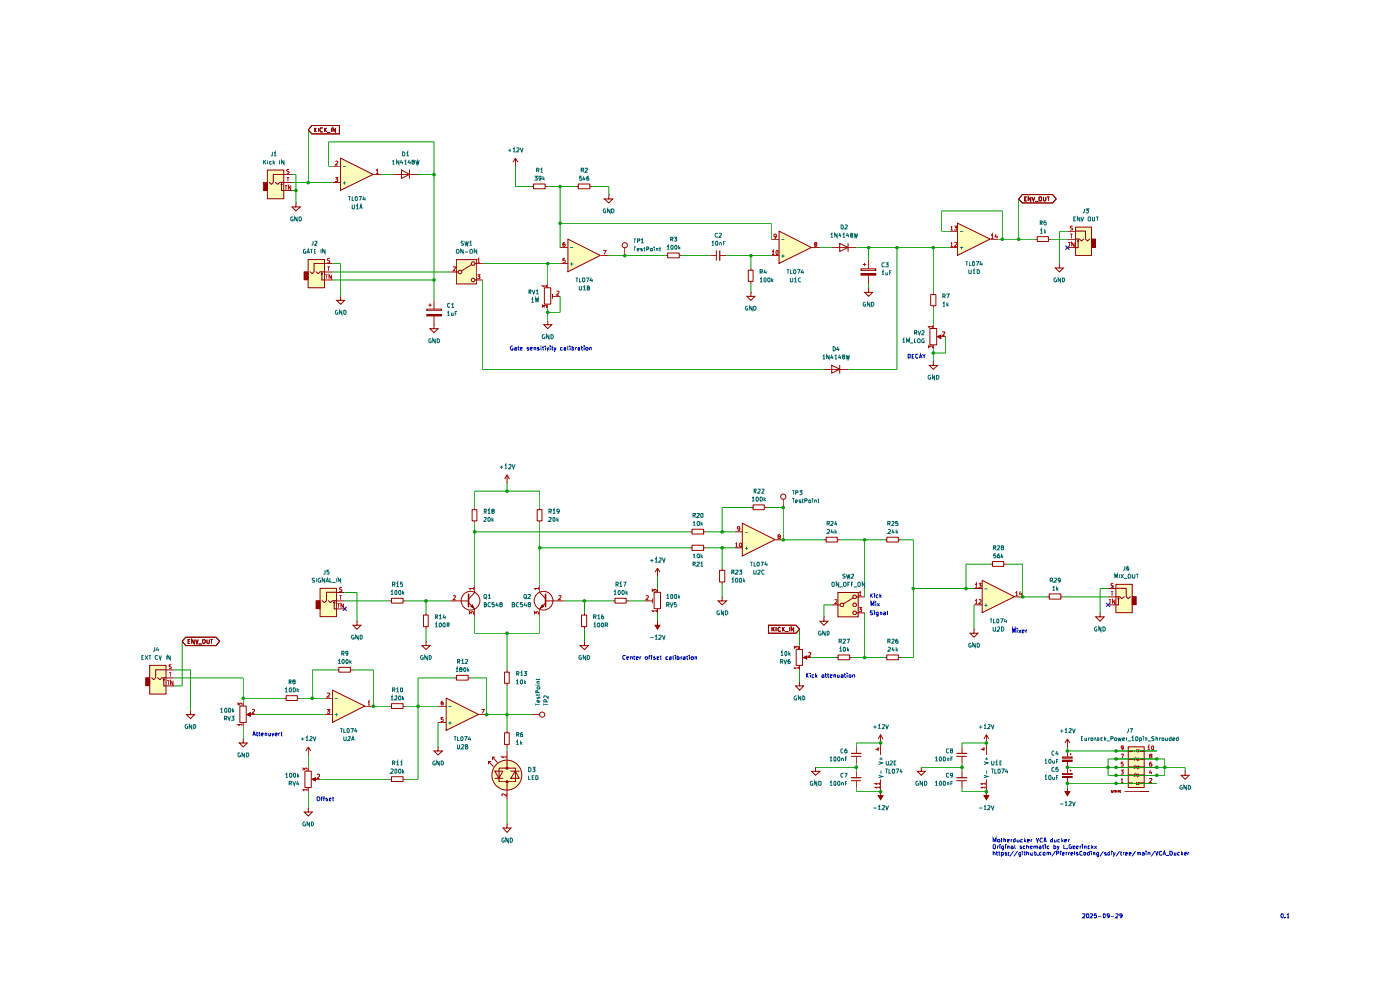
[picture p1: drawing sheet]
<svg xmlns="http://www.w3.org/2000/svg" width="297mm" height="210mm" viewBox="0 0 297 210" stroke-linecap="round" stroke-linejoin="round" font-family="sans-serif">
<g fill="#ffb">
<path d="M56.8 36.1h3.4v6.1h-3.4z"/>
<path d="M65.4 55.1h3.5v6h-3.5z"/>
<path d="M72.3 33.6l6.9 3.4-6.9 3.4z"/>
<path d="M96.8 55.1h4.3v5.1h-4.3z"/>
<path d="M67.9 124.8h3.5v6h-3.5z"/>
<path d="M94.7 148.1l6.9 3.5-6.9 3.4z"/>
<path d="M165.3 49.1l6.9 3.4-6.9 3.4z"/>
<path d="M120.5 50.8l6.9 3.4-6.9 3.5z"/>
<path d="M31.8 141.2h3.5v6.1h-3.5z"/>
<path d="M70.6 146.4l6.8 3.4-6.8 3.5z"/>
<path d="M157.5 111l7 3.5-7 3.5z"/>
<path d="M239.4 158.5h3.4v8.6h-3.4z"/>
<path d="M228.2 48.2h3.4v6h-3.4z"/>
<path d="M203.2 47.4l6.9 3.4-6.9 3.4z"/>
<path d="M177.8 125.7h4.3v5.1h-4.3z"/>
<path d="M208.4 123.1l6.9 3.5-6.9 3.4z"/>
<path d="M236.8 124h3.4v6h-3.4z"/>
<circle cx="107.6" cy="164.5" r="3.2"/>
</g>
<g fill="none" stroke="#910000" stroke-width=".21">
<path d="M66.2 26.6h5.8v1.8h-5.8l-.8-.8zM66.7 27.1v.9M66.8 27.5l.3 .5M67.1 27.1l-.4 .5M67.5 27.1v.9M68.4 27.2l-.4-.1-.1 .4 .1 .5 .4-.1M68.8 27.1v.9M68.9 27.5l.4 .5M69.3 27.1l-.5 .5M69.4 28.1h.7M70.3 27.1v.9M71.2 27.1v.9l-.5-.9v.9"/>
<path d="M72.3 62.9v.8h.8l-.8 .9-.9-.9h.9M72.3 62.9h.1M90.5 65.6h3.2v.3h-3.2zM90.5 66.7h3.2v.3h-3.2zM90.9 64.7h.7M91.2 64.4v.7M92.1 68.9v.8h.8l-.8 .9-.9-.9h.9M92.1 68.9h.1M92.1 63.7v1.9M92.1 67v1.9"/>
</g>
<path d="M90.5 66.8h3.2" fill="none" stroke="#910000" stroke-width=".34"/>
<path d="M55.9 38.7h.9v1.7h-.9z" fill="#910000"/>
<path d="M55.9 38.7h.8v1.7h-.8zM56.7 36.1h3.5v6.1h-3.5zM58.4 38.7l.5 .4 .4-.4h.9M59.6 39.2l.1-.3v1.5h2.2M59.7 38.9l.2 .3M60.2 37h-2.2v1.7l-.4 .4-.5-.4M60.2 37h1.7M60.2 38.7h1.7" fill="none" stroke="#910000" stroke-width=".21"/>
<path d="M60.4 39.3h.5M60.7 39.3v1M60.8 37.6h.5M61.1 37.6v.9M61.3 35.9h-.4l-.1 .2 .2 .3h.3v.2l-.1 .2-.4-.1M61.7 39.3v1l-.5-1v1" fill="none" stroke="#b90000" stroke-width=".21"/>
<path d="M64.6 57.7h.8v1.7h-.8z" fill="#910000"/>
<g fill="none" stroke="#910000" stroke-width=".21">
<path d="M70.6 38.7h1.7M70.6 35.3h1.7M72.2 33.5l7 3.5-7 3.4zM79.2 37h1.7M83.4 37h5.3M85.2 36.1l1.7 .9-1.7 .8zM86.9 36.1v1.7M109.3 35.3h.1M109.3 33.6l-.5 .8M109.3 33.6l.6 .8M109.3 33.6v1.7M62.8 43v.9h.9l-.9 .8-.9-.8h.9"/>
<path d="M62.8 43h.1M64.5 57.7h.9v1.6h-.9zM65.4 55h3.4v6h-3.4zM67.1 57.7l.4 .4 .4-.4h.9M68.1 58.2l.2-.3v1.5h2.3M68.3 57.9l.1 .3M68.8 55.9h-2.2v1.8l-.4 .4-.4-.4M68.9 55.9h1.7M68.9 57.7h1.7M95.5 57.7h1.7M96.8 55.1h4.3v5.1h-4.3zM100.1 56.1l-2.3 1.4"/>
<path d="M100.7 55.9h1.7M100.7 59.4h1.7M82.6 127.5h.5M83.1 126.9h2.4v1h-2.4zM85.6 127.5h.5M89.8 130.5h1v2.4h-1zM90.4 136v.9h.8l-.8 .9-.9-.9h.9M90.4 136h.1M90.4 130v.5M90.4 133v.5M97.2 127.5h2.2M99.4 127.9l1.3 1.3"/>
<path d="M100.7 125.7l-1.3 1.3M96.4 143.8h.5M96.9 143.3h2.4v1h-2.4zM99.4 143.8h.5M107 142.6h1v2.3h-1zM107.6 142.1v.5M107.6 145v.5M112.7 151.6h1.8M65.4 171.4v.9h.8l-.8 .8-.8-.8h.8M65.4 171.4h.1"/>
<circle cx="97.6" cy="57.7" r=".38"/>
<circle cx="100.4" cy="59.4" r=".38"/>
<circle cx="100.4" cy="55.9" r=".38"/>
<circle cx="99.8" cy="127.4" r="1.99"/>
<circle cx="115" cy="151.6" r=".55"/>
</g>
<g fill="none" stroke="#b90000" stroke-width=".21">
<path d="M71.2 37.6h.5l-.3 .4 .3 .1-.1 .4-.4-.1M71.2 34.2h.3l.2 .1-.5 .7h.5M79.8 36.2l.2-.3v.9M79.8 36.8h.5M69 58.3h.5M69.2 58.3v.8M69.5 56.6h.5M69.7 56.6v.8M70 54.9h-.5v.3l.5 .3-.2 .2h-.3M70.3 58.3v.8l-.5-.8v.8M96.1 56.7l.5-.1v.2l-.5 .6h.5M101.3 55.1l.3-.3v.9"/>
<path d="M101.3 58.3h.5l-.2 .3 .2 .1v.4h-.5M101.3 55.7h.5"/>
</g>
<path d="M72.8 38.8h.6M72.8 35.3h.6M73.1 38.5v.7" fill="none" stroke="#006665" stroke-width=".21"/>
<path d="M99.4 126.1v2.6" fill="none" stroke="#910000" stroke-width=".34"/>
<path d="M99.9 128.6l.3-.3 .3 .7z" fill="#910000"/>
<path d="M95.5 127.5h1.7M99.9 128.6l.3-.3 .3 .7zM100.7 124v1.7M100.7 129.2v1.6" fill="none" stroke="#910000" stroke-width=".21"/>
<path d="M96.1 126.4h.5v.1l-.5 .7h.5M99.6 130.3v-.6l.3 .4v-.3l.2-.1 .4 .1-.1 .5M100.5 124.8h-.9l.3 .3M100.5 124.6v.5" fill="none" stroke="#b90000" stroke-width=".21"/>
<path d="M67.1 127.5h.8v1.7h-.8z" fill="#910000"/>
<path d="M67.1 127.4h.8v1.7h-.8zM67.9 124.8h3.5v6h-3.5zM69.7 127.4l.4 .4 .4-.4h.9M70.7 128l.2-.4v1.6h2.2M70.9 127.6l.2 .4M71.4 125.6h-2.1v1.8l-.5 .4-.5-.4M71.4 125.7h1.7M71.4 127.5h1.7M75.7 131.8v.8h.9l-.9 .9-.8-.9h.8M75.7 131.8h.1M107.6 166.2v1.4" fill="none" stroke="#910000" stroke-width=".21"/>
<path d="M71.6 128.1h.5M71.8 128.1v.8M72 126.4h.5M72.3 126.4v.8M72.5 124.7l-.3-.1-.2 .2 .1 .2 .4 .2v.2h-.5M72.9 128.1v.8l-.6-.8v.8" fill="none" stroke="#b90000" stroke-width=".21"/>
<path d="M107.5 165.6l.3 .2-.1 .2-.3-.2z" fill="#910000"/>
<g fill="none" stroke="#910000" stroke-width=".21">
<path d="M105 163.6h1.7l-.9 1.5zM105 165.1h1.7M105.9 162.9h3.4v2.9h-3.4zM107.5 165.6l.3 .2-.1 .2-.3-.2zM107.6 165.8v.4M108.4 163.6h1.7M109.3 163.6l.8 1.5h-1.7z"/>
<circle cx="107.5" cy="164.4" r="3.2"/>
</g>
<path d="M107.5 162.7l.3 .2-.1 .2-.3-.2z" fill="#910000"/>
<g fill="none" stroke="#910000" stroke-width=".21">
<path d="M112.7 39.6h.5M113.2 39h2.5v1h-2.5zM115.7 39.6h.5M122.2 39.6h.5M122.7 39h2.4v1h-2.4zM125.2 39.6h.5M118.8 52.5h1.7M118.8 55.9h1.7M120.5 50.7l6.8 3.5-6.8 3.5zM127.4 54.2h1.8M129.2 41.3v.9h.8l-.8 .8-1-.8h1M129.2 41.3h.1"/>
<path d="M132.5 52.5v1.7M141.2 54.2h.5M141.6 53.7h2.5v1h-2.5zM144.1 54.2h.5M150.7 54.2h1.3M152 53.2v2M152.7 54.2h1.4M158.7 57.3h1.1v2.4h-1.1zM159.3 56.9v.5M159.3 59.7v.5M163.6 54.2h1.7M163.6 50.8h1.7"/>
<path d="M165.3 49l6.8 3.5-6.8 3.4zM172.2 52.5h1.7M115.5 61h1.3v3.5h-1.3zM116.2 68v.9h.8l-.8 .8-.8-.8h.8M116.2 68h.1M116.2 60.2v.9M116.2 64.6v.8M117.2 62.4v1M117.2 62.9h1.6M159.3 62v.9h.8l-.8 .8-.8-.8h.8M159.3 62h.1M50.9 149.8h1.3v3.4h-1.3z"/>
<path d="M51.6 156.8v.8h.8l-.8 .9-.8-.9h.8M51.6 156.8h.1M60.2 148.1h.5M60.7 147.6h2.4v1h-2.4zM63.1 148.1h.6M65.4 158.5l-.5 .8M65.4 158.5l.5 .8M65.4 158.5v1.6M92.9 158.5v.8h.9l-.9 .8-.8-.8h.8M92.9 158.5h.1M92.9 153.3h1.8M92.9 149.8h1.8"/>
<path d="M94.7 148.1l6.8 3.5-6.8 3.3zM101.6 151.6h1.6M107 155.4h1v2.5h-1zM107.6 155v.5M107.6 157.9v.6M107.6 159.3v3.6M65.4 160.1h.1M103.6 162v-.5l1 1.1M103.6 161.5h.5M104.5 161.1v-.5l1 1.1M104.5 160.6h.5M107.5 162.7l.3 .2-.1 .2-.3-.2z"/>
<path d="M107.6 167.6v2"/>
<circle cx="132.5" cy="52" r=".55"/>
</g>
<g fill="none" stroke="#b90000" stroke-width=".21">
<path d="M119.8 54.8h-.4v.4h.4l.1 .4-.1 .1h-.4M119.8 51.4l-.4 .2v.6l.4 .1 .1-.2-.1-.3h-.3l-.1 .1M128 53.1h.6l-.5 .9M163.8 53.4l.2-.3v.9M163.8 54h.5M164.7 50.1l-.2 .1h-.3v-.5h.3l.2 .1-.2 .7-.2 .1M164.8 53.1l.3 .1-.1 .8h-.3l-.1-.2v-.5zM172.9 51.8v-.4l.4 .1-.1 .3-.4 .1 .1 .4 .4-.1v-.3l-.2-.1M115.1 65.3v-.6l.3 .4 .2-.4 .3 .1v.5M115.9 60.7h-.8l.3 .2M115.9 60.4v.5M118.1 61.8h.4l.1 .3-.5 .5h.5"/>
<path d="M93.9 148.7l-.3 .3v.5h.4l-.1-.4-.3 .1M94 152.2h-.4v.4h.4l-.1 .4-.3-.1M102.1 150.5h.6l-.4 .8M107.4 168.4v.5l-.7-.5-.2 .1v.4M107.4 160.6h-.9l.2 .2M107.4 160.3v.5"/>
</g>
<path d="M120.9 56h.7M120.9 52.5h.7M121.3 55.7v.6M165.7 54.3h.7M165.7 50.8h.7M166.1 54v.6M95.1 153.4h.7M95.1 149.9h.7M95.5 153v.7" fill="none" stroke="#006665" stroke-width=".21"/>
<path d="M152.7 53.2v2" fill="none" stroke="#910000" stroke-width=".25"/>
<path d="M52.3 151.6l.8-.5v.8z" fill="#910000"/>
<g fill="none" stroke="#910000" stroke-width=".21">
<path d="M39.4 135.2h6.4l.8 .8-.8 .9h-6.4l-.8-.9zM39.9 136h.4M40.3 135.7h-.4v.8h.4M41.2 135.7v.8l-.5-.8v.8M41.5 135.7l.3 .8 .2-.8M42.1 136.6h.7M43 135.7l.5 .1a.47 .47 0 0 1-.4 .7l-.1-.3zM43.9 135.7v.7l.2 .1 .3-.1v-.7M44.7 135.7h.5M44.9 135.7v.8M40.4 150.7v.9h.9l-.9 .8-.8-.8h.8M40.4 150.7h.1"/>
<path d="M51.6 149v.8M51.6 153.3v.8M52.4 151.6l.7-.4v.7zM52.6 151.6h1.6"/>
</g>
<path d="M50.5 149.6v-.5l.3 .4 .2-.4 .3 .1v.4M51.3 153.7h-.8l.3 .3M51.3 153.5v.5M53.5 150.6l.4-.1 .1 .3-.5 .5h.5" fill="none" stroke="#b90000" stroke-width=".21"/>
<path d="M30.9 143.8h.9v1.7h-.9z" fill="#910000"/>
<path d="M30.9 143.8h.8v1.7h-.8zM31.7 141.1h3.5v6.1h-3.5zM33.4 143.8l.5 .4 .5-.4h.8M34.6 144.3l.2-.3v1.5h2.2M34.8 144l.1 .3M35.2 142.1h-2.2v1.7l-.4 .4-.4-.4M35.3 142.1h1.7M35.3 143.8h1.7M64.7 163.6h1.3v3.4h-1.3zM82.6 165.3h.5M83.1 164.8h2.4v1h-2.4zM85.6 165.3h.5" fill="none" stroke="#910000" stroke-width=".21"/>
<path d="M35.4 144.4h.5M35.7 144.4v.9M35.9 142.7h.5M36.1 142.7v.8M36.4 141h-.5v.2l.5 .5-.2 .2-.3-.1M36.7 144.4v.9l-.5-.9v.9" fill="none" stroke="#b90000" stroke-width=".21"/>
<path d="M66.1 165.3l.8-.4v.7z" fill="#910000"/>
<g fill="none" stroke="#910000" stroke-width=".21">
<path d="M100.2 108.1h1v2.4h-1zM100.7 107.7v.5M100.7 110.5v.5M107.6 102.5h.1M107.6 100.7l-.5 .9M107.6 100.7l.5 .9M107.6 100.7v1.8M114 108.1h1v2.4h-1zM114.5 107.7v.5M114.5 110.5v.5M114.5 125.7l1.3 1.3M115.8 127.5h2.1"/>
<path d="M115.8 127.9l-1.3 1.3M68.9 151.6h1.7M68.9 148.1h1.7M70.5 146.4l6.9 3.4-6.9 3.4zM71.4 142.1h.5M71.9 141.6h2.4v1h-2.4zM74.4 142.1h.5M77.4 149.8h1.8M82.6 149.8h.5M83.1 149.3h2.4v1h-2.4zM85.6 149.8h.5M65.4 162.8v.8"/>
<path d="M65.4 167.1v.8M66.2 165.3l.7-.3v.6zM66.4 165.3h1.5"/>
<circle cx="115.3" cy="127.4" r="1.99"/>
</g>
<path d="M69.4 150.5h.6l-.4 .3h.3l.1 .4-.2 .1h-.4M69.5 147.1l.4-.1 .1 .3-.6 .6h.6M78.1 149l.2-.3v.9M78.1 149.6h.4M64.3 163.4v-.5l.3 .3 .1-.3h.4v.5M65.1 167.5h-.8l.3 .3M65.1 167.3v.5M67.3 164.3h.5v.3l-.5 .5h.5" fill="none" stroke="#b90000" stroke-width=".21"/>
<path d="M71 151.6h.7M71 148.2h.7M71.3 151.3v.6" fill="none" stroke="#006665" stroke-width=".21"/>
<path d="M115.7 126.1v2.6" fill="none" stroke="#910000" stroke-width=".34"/>
<path d="M115 128.3l.4 .3-.7 .4z" fill="#910000"/>
<g fill="none" stroke="#910000" stroke-width=".21">
<path d="M114.5 124v1.7M114.5 129.2v1.6M115 128.3l.4 .3-.7 .4zM117.9 127.5h1.8M163 132.6h5.9l.7 .9-.7 .8h-5.9zM163.8 133.1v.8M164 133.4l.3 .5M164.3 133.1l-.5 .5M164.6 133.1v.8M165.6 133.1h-.3l-.2 .2v.4l.1 .2 .4-.1M166 133.1v.8M166.1 133.4l.3 .5"/>
<path d="M166.4 133.1l-.4 .5M166.6 134h.7M167.4 133.1v.8M168.4 133.1v.8l-.6-.8v.8M168.9 137.7h1.4v3.4h-1.4z"/>
</g>
<path d="M113.4 130.3v-.6l.3 .4v-.3l.4-.1 .2 .2-.1 .4M114.3 124.8h-.9l.3 .3M114.3 124.6v.5M118.6 126.4h.4v.3l-.5 .5h.5" fill="none" stroke="#b90000" stroke-width=".21"/>
<path d="M170.3 139.4l.8-.3v.7z" fill="#910000"/>
<path d="M169.6 136.9v.9M170.4 139.5l.8-.4v.7zM170.6 139.5h1.6M169.6 144.6v.9h.9l-.9 .9-.8-.9h.8M169.6 144.6h.1M169.6 141.2v.9" fill="none" stroke="#910000" stroke-width=".21"/>
<path d="M168.5 137.6v-.5l.4 .3v-.3h.4v.5M171.5 138.5h.5v.3l-.5 .4h.5M169.4 141.7h-.9l.3 .2M169.4 141.4v.5" fill="none" stroke="#b90000" stroke-width=".21"/>
<path d="M139.5 131.8v.8h.5l-.5 .9-.5-.9h.5z" fill="#910000"/>
<g fill="none" stroke="#910000" stroke-width=".21">
<path d="M146.3 116.2h.6M146.3 112.8h.6M146.8 115.7h2.5v1.1h-2.5zM146.8 112.3h2.5v1h-2.5zM149.3 116.2h.5M149.3 112.8h.5M155.8 116.2h1.7M155.8 112.8h1.7M157.5 111l6.9 3.5-6.9 3.4zM159.3 107.7h.5M159.8 107.1h2.3v1h-2.3zM162.2 107.7h.5"/>
<path d="M164.5 114.5h1.7M166.2 105.9v1.8M174.8 114.5h.5M175.3 114h2.3v1h-2.3zM177.7 114.5h.5M187.7 114.5h.5M188.1 114h2.5v1h-2.5zM190.6 114.5h.5M123.4 130.5h1.1v2.4h-1.1zM124 136v.9h.8l-.8 .9-.9-.9h.9M124 136h.1M124 130v.5"/>
<path d="M124 133v.5M130 127.5h.5M130.5 126.9h2.3v1h-2.3zM132.9 127.5h.6M136.9 127.5h1.6M138.5 127v1M138.8 125.6h1.3v3.5h-1.3zM139.5 131.8v.8h.5l-.5 .9-.5-.9h.5M139.5 131.8h.1M139.5 122.3h.1M139.5 120.5v1.8M139.5 124.8v.9"/>
<path d="M139.5 129.2v.8M139.5 120.5l-.5 .9M139.5 120.5l.5 .9M152.7 121h1.1v2.4h-1.1zM153.2 126.6v.9h.9l-.9 .8-.8-.8h.8M153.2 126.6h.1M153.2 120.5v.5M153.2 123.5v.5M209.3 157.6v2.5M226.4 159.3v1.3M226.9 160h.4M227.1 159.8v.3"/>
<path d="M236.8 159.3h2.6M239.3 158.4h3.4v8.6h-3.4zM239.4 159.2h.8v.2h-.8zM240.5 159.3h.3M240.7 159.2v.3M241 159.2l.2-.2v.5M241 159.5h.3M241.4 159.1h.3l-.3 .4h.3M241.9 159.2h.9v.2h-.9zM242.8 159.3h2.6M107.6 174.8v.8h.8l-.8 1-.9-1h.9M107.6 174.8h.1"/>
<path d="M209.3 165.3v2.6M225.4 160.6h2.1v.2h-2.1zM225.4 161.2h2.1v.3h-2.1zM225.4 164h2.1v.3h-2.1zM225.4 164.7h2.1v.3h-2.1zM226.4 161.5v2.5M226.4 165v1.2M226.9 163.4h.4M227.1 163.3v.3M236 167.7l-.2 .1 .2 .3h-.2M236.2 167.7h.2M236.3 167.7v.4"/>
<path d="M236.5 167.9h.2l.1-.2h-.3v.4M236.6 167.9l.2 .2M236.8 161h2.6M236.8 162.8h2.6M236.8 164.5h2.6M236.8 166.2h2.6M236.9 167.7v.4M237.2 167.9l.2-.1-.2-.1v.4M237.6 167.8h.1M237.8 167.7h-.2v.4h.2M238.5 167.9h5.2h-1.8M239.4 160.9h.8v.2h-.8z"/>
<path d="M239.4 162.7h.8v.2h-.8zM239.4 164.4h.8v.1h-.8zM239.4 166.1h.8v.1h-.8zM240.5 166.2h.3M240.7 160.8l-.2 .2 .2 .2v-.1M240.7 162.5l-.2 .2 .1 .2h.1v-.1M240.7 164.3h-.1v.3h.1v-.1M241 166.1l.2-.1v.4M241 166.4h.3M241.3 160.8v.4l-.3-.4v.4M241.3 162.5v.4l-.3-.4v.4M241.3 164.2v.4l-.3-.4v.4"/>
<path d="M241.4 160.8l.3 .1v.3h-.2zM241.4 162.5l.3 .1-.1 .3h-.2zM241.4 164.2l.3 .2-.1 .2h-.2zM241.4 166h.3l-.3 .4h.3M241.9 160.9h.9v.2h-.9zM241.9 162.7h.9v.2h-.9zM241.9 164.4h.9v.1h-.9zM241.9 166.1h.9v.1h-.9zM242.8 161h2.6M242.8 162.8h2.6M242.8 164.5h2.6M242.8 166.2h2.6"/>
<path d="M251.4 163.6v.9h.9l-.9 .8-.8-.8h.8M251.4 163.6h.1"/>
<circle cx="166.2" cy="105.4" r=".55"/>
</g>
<g fill="none" stroke="#b90000" stroke-width=".21">
<path d="M156 115.4l.2-.2v.8M156 116h.5M156.9 115.3l.2-.1a.47 .47 0 0 1 .3 .4 .47 .47 0 0 1-.3 .4l-.3-.3zM156.9 112.1l-.1 .1h-.3v-.5l.4 .1v.6l-.4 .2M165.2 113.8l-.1-.1v-.2l.3-.1 .2 .3-.5 .2v.4h.4l.1-.3-.2-.2M137 126.4h.5v.3l-.5 .5h.5M138.4 125.6v-.6l.3 .3v-.2l.4-.1 .1 .2-.1 .4M139.2 129.6h-.8l.2 .2M139.2 129.3v.5M208.4 158.7h.6M208.7 158.6v.5l-.6-.2M237.8 160h.6l-.4 .8"/>
<path d="M238.3 158.6l-.4 .1v-.4h.4v.6l-.3 .1M243.5 158.5l.2-.3v.8M243.5 159h.5M244.5 158.2l.2 .2-.1 .6h-.2l-.1-.1v-.5zM209 167h-.9l.3 .3M209 166.2h-.9l.3 .3M209 166v.5M209 166.8v.5M237.8 163.4h.5l-.3 .3 .3 .1v.3h-.5M237.9 165.3l.1-.2v.9M237.9 166h.4M238.3 161.7h-.4v.4h.4l-.1 .4-.3-.1"/>
<path d="M243.9 165.2l.4-.1 .1 .2-.6 .7h.6M244 160.3l-.1-.2 .4-.1 .1 .1-.2 .2-.3 .1v.3l.1 .1 .4-.1-.2-.4M244 163.4l-.1 .6h.5M244.3 161.7l-.4 .1v.6l.4 .1v-.5h-.3l-.1 .2M244.3 163.7v.5"/>
</g>
<path d="M158 116.3h.7M158 112.9h.7M158.4 115.9v.7M208.7 161.6l.9 .2-.9 .4M208.7 164.5l.9 .2-.9 .3M209 161h.6M209.3 160.7v.5M209.3 163.4v.7" fill="none" stroke="#006665" stroke-width=".21"/>
<path d="M225.4 161.4h2.1M225.4 164.8h2.1" fill="none" stroke="#910000" stroke-width=".25"/>
<path d="M226.4 167.1v.8h.5l-.5 .9-.5-.9h.5z" fill="#910000"/>
<path d="M176.5 52.5h5.1M178.1 51.6l1.8 .9-1.8 .8zM179.9 51.6v1.7M226.4 167.1v.8h.5l-.5 .9-.5-.9h.5M226.4 167.1h.1" fill="none" stroke="#910000" stroke-width=".21"/>
<path d="M231.6 50.8h.8v1.7h-.8z" fill="#910000"/>
<g fill="none" stroke="#910000" stroke-width=".21">
<path d="M224.7 55.9v1h.9l-.9 .8-.8-.8h.8M224.7 55.9h.1M226.4 49.1h1.8M226.4 50.8h1.8M228.2 48.2h3.4v6h-3.4zM228.2 50.7h.8l.4 .4 .5-.4M228.2 49h2.1v1.7l.4 .4 .4-.4M228.7 50.9l-.1 .4M228.9 51.3l-.2-.4v1.6h-2.3M231.6 50.7h.8v1.8h-.8zM197.3 69.7h1.4v3.4h-1.4zM198 76.7v.8h.9l-.9 .9-.9-.9h.9"/>
<path d="M198 76.7h.1"/>
</g>
<path d="M226.6 51.4h.5M226.9 51.4v.9M227 49.7h.5M227.3 49.7v.9M227.5 48h-.3l-.2 .1 .2 .3 .3 .1v.2l-.5 .1M227.9 51.4v.9l-.5-.9v.9" fill="none" stroke="#b90000" stroke-width=".21"/>
<path d="M198.8 71.4l.8-.4v.8z" fill="#910000"/>
<g fill="none" stroke="#910000" stroke-width=".21">
<path d="M182.7 57h3.1v.4h-3.1zM182.7 58h3.1v.4h-3.1zM183 56.1h.8M183.4 55.7v.7M184.3 55.1v1.9M184.3 58.4v1.8M201.5 52.5h1.7M201.5 49.1h1.7M203.1 47.3l7 3.4-7 3.5zM210.1 50.8h1.7M216.9 41.3h6.4l.8 .9-.8 .8h-6.4l-.8-.8zM217.4 42.2h.2"/>
<path d="M217.8 41.8h-.4v.8h.4M218.6 41.8v.8l-.5-.8v.8M218.9 41.8l.3 .8 .3-.8M219.6 42.7h.7M219.6 50.8h.5M220 50.2h2.4v1h-2.4zM220.4 41.9h.5v.6h-.5zM221.4 41.8v.7l.1 .1 .4-.1v-.7M222.1 41.8h.5M222.4 41.8v.8M222.5 50.8h.5M174.8 78.4h5.2"/>
<path d="M176.4 77.5l1.7 .8-1.7 .9zM178.1 77.5v1.7M184.3 61.1v.9h.8l-.8 .9-.9-.9h.9M184.3 61.1h.1M197.4 62.5h1.1v2.4h-1.1zM198 62v.5M198 64.9v.5M198 68.9v.8M198 73.2v.8M198.8 71.4l.8-.3v.7zM199.1 71.4h1.5M206.6 133.5v.8h.9l-.9 .9-.8-.9h.8"/>
<path d="M206.6 133.5h.1M181.6 158.5v1.3M186.8 157.6h.1M186.8 155.8l-.5 1M186.8 155.8l.5 1M186.8 155.8v1.8M204.1 158.5v1.3M209.3 157.6h.1M209.3 155.8l-.6 1M209.3 155.8l.5 1M209.3 155.8v1.8M173 162.8v.8h.9l-.9 .9-.8-.9h.8"/>
<path d="M173 162.8h.1M180.6 160.4h2M180.6 165.6h2M181.6 160.5v1.4M181.6 163.6v1.4M181.6 165.6v1.5M195.4 162.8v.8h.9l-.9 .9-.8-.9h.8M195.4 162.8h.1M202.9 160.4h2.2M202.9 165.6h2.2M204.1 160.5v1.4M204.1 163.6v1.4"/>
<path d="M204.1 165.6v1.5"/>
</g>
<g fill="none" stroke="#b90000" stroke-width=".21">
<path d="M201.7 51.7l.2-.3v.9M201.7 48.2l.2-.2v.8M201.7 52.3h.4M201.7 48.8h.4M202.5 51.5h.5v.3l-.5 .5h.5M202.5 48h.5l-.3 .3 .3 .1v.3h-.5M210.3 49.9l.2-.2v.9M210.3 50.6h.5M211.3 49.7l-.2 .5h.5M211.5 50v.6M197 73.9v-.5l.2 .2 .1-.2h.4v.5M197.8 69.3h-.8l.1 .3"/>
<path d="M197.8 69v.6M199.9 70.5l.5-.1v.2l-.5 .6h.5"/>
</g>
<path d="M182.7 58.2h3.1" fill="none" stroke="#910000" stroke-width=".34"/>
<path d="M203.7 52.5h.6M203.7 49.1h.6M204 52.3v.6" fill="none" stroke="#006665" stroke-width=".21"/>
<path d="M180.6 159.8h2.1M203 159.8h2.1M180.6 165h2.1M203 165h2.1" fill="none" stroke="#910000" stroke-width=".25"/>
<path d="M209.3 167.9v.9h.5l-.5 .8-.6-.8h.6z" fill="#910000"/>
<g fill="none" stroke="#910000" stroke-width=".21">
<path d="M174.8 130.8v1h.8l-.8 .8-.9-.8h.9M174.8 130.8h.1M176.5 128.3h1.7M177.3 139.5h.5M177.8 125.7h4.3v5.1h-4.3zM177.8 138.9h2.5v1.1h-2.5zM180.3 139.5h.5M181.1 126.8l-2.2 1.3M181.6 126.6h1.8M181.6 130h1.8M187.7 139.5h.5M188.1 138.9h2.5v1.1h-2.5z"/>
<path d="M190.6 139.5h.5M186.8 157.6v2.5M186.8 165.3v2.6M209.3 167.9v.9h.5l-.5 .8-.6-.8h.6M209.3 167.9h.1"/>
<circle cx="178.6" cy="128.3" r=".38"/>
<circle cx="181.3" cy="130" r=".38"/>
<circle cx="181.3" cy="128.3" r=".38"/>
<circle cx="181.3" cy="126.6" r=".38"/>
</g>
<path d="M177.1 127.3h.5v.2l-.5 .6h.5M182.2 125.8l.3-.3v.9M182.2 128.9h.5l-.2 .3 .2 .1v.4h-.5M182.2 126.4h.5M186.1 158.7h.5M186.3 158.6v.5l-.6-.2M186.6 167h-.9l.3 .3M186.6 166.2h-.9l.3 .3M186.6 166v.5M186.6 166.8v.5" fill="none" stroke="#b90000" stroke-width=".21"/>
<path d="M186.4 161.6l.8 .2-.8 .4M186.4 164.5l.8 .2-.8 .3M186.6 161h.6M186.9 160.7v.5M186.9 163.4v.7" fill="none" stroke="#006665" stroke-width=".21"/>
<path d="M186.8 167.9v.9h.5l-.5 .8-.5-.8h.5z" fill="#910000"/>
<g fill="none" stroke="#910000" stroke-width=".21">
<path d="M210.1 119.7h.5M210.6 119.1h2.3v1h-2.3zM213 119.7h.6M206.6 128.3h1.8M206.6 124.8h1.8M208.4 123.1l6.8 3.5-6.8 3.4zM215.3 126.6h1.7M222.1 126.6h.5M222.6 126h2.4v1.1h-2.4zM225.1 126.6h.5M233.4 130v.8h.8l-.8 1-1-1h1M233.4 130h.1"/>
<path d="M226.4 158.5h.1M226.4 156.8l-.5 .8M226.4 156.8l.5 .8M226.4 156.8v1.7M186.8 167.9v.9h.5l-.5 .8-.5-.8h.5M186.8 167.9h.1"/>
</g>
<path d="M206.9 127.5l.2-.3v.9M206.9 124l.2-.3v.9M206.9 128.1h.4M206.9 124.6h.4M207.6 127.3h.5v.2l-.5 .6h.5M207.6 123.7h.5l-.2 .4 .2 .1v.3h-.5M215.4 125.8l.3-.3v.9M215.4 126.4h.5M216.4 125.4l-.1 .6h.5M216.7 125.8v.6" fill="none" stroke="#b90000" stroke-width=".21"/>
<path d="M208.8 128.4h.7M208.8 124.9h.7M209.2 128.1v.6" fill="none" stroke="#006665" stroke-width=".21"/>
<path d="M240.2 126.6h.9v1.7h-.9z" fill="#910000"/>
<g fill="none" stroke="#910000" stroke-width=".21">
<path d="M66.2 26.6h5.8v1.8h-5.8l-.8-.8zM66.7 27.1v.9M66.8 27.5l.3 .5M67.1 27.1l-.4 .5M67.5 27.1v.9M68.4 27.2l-.4-.1-.1 .4 .1 .5 .4-.1M68.8 27.1v.9M68.9 27.5l.4 .5M69.3 27.1l-.5 .5M69.4 28.1h.7M70.3 27.1v.9M71.2 27.1v.9l-.5-.9v.9"/>
<path d="M216.9 41.3h6.4l.8 .9-.8 .8h-6.4l-.8-.8zM217.4 42.2h.2M217.8 41.8h-.4v.8h.4M218.6 41.8v.8l-.5-.8v.8M218.9 41.8l.3 .8 .3-.8M219.6 42.7h.7M220.4 41.9h.5v.6h-.5zM221.4 41.8v.7l.1 .1 .4-.1v-.7M222.1 41.8h.5M222.4 41.8v.8M39.4 135.2h6.4l.8 .8-.8 .9h-6.4l-.8-.9zM39.9 136h.4"/>
<path d="M40.3 135.7h-.4v.8h.4M41.2 135.7v.8l-.5-.8v.8M41.5 135.7l.3 .8 .2-.8M42.1 136.6h.7M43 135.7l.5 .1a.47 .47 0 0 1-.4 .7l-.1-.3zM43.9 135.7v.7l.2 .1 .3-.1v-.7M44.7 135.7h.5M44.9 135.7v.8M163 132.6h5.9l.7 .9-.7 .8h-5.9zM163.8 133.1v.8M164 133.4l.3 .5M164.3 133.1l-.5 .5"/>
<path d="M164.6 133.1v.8M165.6 133.1h-.3l-.2 .2v.4l.1 .2 .4-.1M166 133.1v.8M166.1 133.4l.3 .5M166.4 133.1l-.4 .5M166.6 134h.7M167.4 133.1v.8M168.4 133.1v.8l-.6-.8v.8M235.1 124.8h1.7M235.1 126.6h1.7M236.7 123.9h3.5v6.1h-3.5zM236.7 126.6h.9l.4 .4 .5-.4"/>
<path d="M236.7 124.8h2.2v1.8l.4 .4 .5-.4M237.3 126.8l-.2 .3M237.4 127.1l-.1-.3v1.5h-2.2M240.2 126.6h.8v1.7h-.8z"/>
</g>
<path d="M235.2 127.2h.6M235.5 127.2v.9M235.7 125.5h.5M235.9 125.5v.9M236.2 123.8l-.4-.1-.1 .2 .1 .3 .4 .2-.1 .2h-.4M236.5 127.2v.9l-.5-.9v.9" fill="none" stroke="#b90000" stroke-width=".21"/>
<g fill="none" stroke="#090" stroke-width=".21">
<path d="M61.9 37h.9v6M61.9 38.7h8.7M65.4 27.6v11.1M70.6 35.3h-.9v-5.2h22.4v33.6M80.9 37h2.5M88.7 37h3.4M109.3 35.3v4.3h3.4M116.2 39.6h6M118.8 39.6v12.9M125.7 39.6h3.5v1.7M61.9 40.4h.9M70.6 59.4h21.5"/>
<path d="M70.6 57.7h24.9M70.6 55.9h1.7v7M102.4 55.9h16.4M102.4 59.4v19h72.4M116.2 55.9v4.3M118.8 47.4h44.8v3.4M129.2 54.2h12M144.6 54.2h6.1M154.1 54.2h9.5M159.3 54.2v2.7M173.9 52.5h2.6M181.6 52.5h19.9"/>
<path d="M184.3 52.5v2.6M190.3 52.5v25.9h-10.3M198 52.5v9.5M201.5 49.1h-1.7v-4.4h12.8v6.1M211.8 50.8h7.8M216.1 42.2v8.6M223 50.8h3.4M226.4 49.1h-1.7v6.8M116.2 65.4v2.6M118.8 62.9v3.3h-2.6M159.3 60.2v1.8M184.3 60.2v.9"/>
<path d="M198 65.4v3.5M198 74v2.7M200.6 71.4v3.5h-2.6M100.7 107.7v-3.5h13.8v3.5M100.7 111v13M100.7 112.8h45.6M107.6 102.5v1.7M114.5 111v13M114.5 116.2h31.8M149.8 112.8h6M149.8 116.2h6M153.2 116.2v4.3"/>
<path d="M159.3 107.7h-6.1v5.1M162.7 107.7h3.5v6.8h8.6M178.2 114.5h9.5M183.4 114.5v12.1M191.1 114.5h2.7v25h-2.7M210.1 119.7h-5.2v5.1M213.6 119.7h3.4v6.9h5.1M38.6 136v9.5h-1.6M73.1 127.5h9.5M73.1 125.7h2.6v6.1M86.1 127.5h9.4M90.4 127.5v2.5"/>
<path d="M90.4 133.5v2.5M100.7 130.8v3.5h13.8v-3.5M107.6 134.3v7.8M119.7 127.5h10.3M124 127.5v2.5M124 133.5v2.5M133.5 127.5h3.4M139.5 122.3v2.5M139.5 130v1.8M153.2 124v2.6M169.6 133.5v3.4M172.2 139.5h5.1"/>
<path d="M176.5 128.3h-1.7v2.5M180.8 139.5h6.9M183.4 130v9.5M193.8 124.8h12.8M206.6 128.3v5.2M225.6 126.6h9.5M235.1 124.8h-1.7v5.2M37 142.1h3.4v8.6M37 143.8h14.6v5.2M51.6 148.1h8.6M51.6 154.1v2.7M54.2 151.6h14.7"/>
<path d="M63.7 148.1h5.2M71.4 142.1h-5.2v6M74.9 142.1h4.3v7.7h3.4M86.1 149.8h6.8M92.9 153.3v5.2M96.4 143.8h-7.7v21.5h-2.6M99.9 143.8h3.3v7.8h9.5M107.6 145.5v9.5M107.6 158.5v.8M169.6 142.1v2.5M186.8 157.6h-5.2v.9M209.3 157.6h-5.2v.9"/>
<path d="M226.4 158.5v.8h19M65.4 160.1v2.7M65.4 167.9v3.5M67.9 165.3h14.7M107.6 169.6v5.2M173 162.8h8.6M181.6 161.9v1.7M181.6 167.1v.8h5.2M195.4 162.8h8.7M204.1 161.9v1.7M204.1 167.1v.8h5.2M226.4 162.8h25v.8"/>
<path d="M235.1 161h12v3.5h-12zM245.4 166.2h-19v.9"/>
</g>
<g fill="none" stroke="#0000ca" stroke-width=".21">
<path d="M108.8 73.4a.41 .41 0 0 0-.6 .5 .41 .41 0 0 0 .6 .3v-.3h-.1M109.2 73.7h.3v.6M109.5 73.9l-.3 .1 .1 .3 .2-.1M109.9 73.7h.3M109.9 73.4v.7l.3 .2M110.4 74l.4-.1v-.2h-.4v.5h.4M112.1 73.7l-.3 .1 .3 .4h-.3M112.5 74l.4-.1v-.2l-.4 .1v.3l.1 .2 .3-.1M113.3 73.8h.4v.5M113.3 73.7v.6M114.3 73.7h-.2l-.1 .2 .4 .2-.1 .2-.3-.1M114.8 73.4h.1"/>
<path d="M114.8 73.7v.6M115 73.7h.4M115.2 73.4v.8l.2 .1M115.7 73.4h.1M115.7 73.7v.6M116 73.7l.2 .6 .2-.6M116.7 73.4h.1M116.7 73.7v.6M117 73.7h.4M117.1 73.4v.7l.3 .2M117.6 73.7l.1 .6M118 73.7l-.4 .8"/>
<path d="M119.3 73.7l-.4 .1v.4h.4M119.7 73.7h.3v.6M120 73.9l-.3 .1 .1 .3 .2-.1M120.4 73.4v.7l.2 .2M120.9 73.4h.1M120.9 73.7v.6M121.4 73.7l.3 .1v.4h-.3M121.4 73.4v.9M122.1 73.7v.6M122.4 73.7l-.3 .2M122.6 73.7h.4v.6M123 73.9l-.4 .1 .1 .3 .3-.1"/>
<path d="M123.3 73.7h.4M123.4 73.4v.7l.3 .2M123.9 73.4h.1M123.9 73.7v.6M124.3 73.7h.4l.1 .2-.2 .4-.4-.2zM125.1 73.8l.3-.1v.6M125.1 73.7v.6M192.7 75.1l.4 .1v.7l-.4 .1zM193.5 75.6h.3M193.9 75.1h-.4v.9h.4M194.8 75.2l-.5-.1v.2v.5l.2 .2 .3-.1M195 76l.3-.9 .3 .9"/>
<path d="M195.1 75.7h.4M195.7 75.1l.3 .5 .3-.5M196 75.6v.4M132.6 139.1h-.3l-.2 .1v.5l.3 .2 .2-.1M133 139.6l.4-.1-.1-.2h-.3v.5h.3M133.7 139.4h.5v.5M133.7 139.3v.6M134.4 139.3h.3M134.5 139.1v.6l.2 .2M135 139.6l.4-.1-.1-.2h-.3v.5h.3M135.8 139.3v.6M136 139.3l-.2 .2"/>
<path d="M136.9 139.3h.4l.1 .2-.2 .4-.3-.2zM137.6 139.3h.4M138 139.1h-.3v.8M138.1 139.3h.3M138.4 139.1h-.2v.8M139 139.3h-.3l-.1 .2 .5 .2-.2 .2-.3-.1M139.4 139.6l.3-.1v-.2h-.3v.5h.3M140 139.3h.3M140.2 139.1v.7l.1 .1M141.7 139.3l-.4 .1v.4h.4M142 139.3h.4v.6M142.4 139.5l-.4 .1 .1 .3 .3-.1"/>
<path d="M142.8 139.1v.6l.2 .2M143.3 139.1h.1M143.3 139.3v.6M143.6 139.3l.5 .1v.4h-.5M143.6 139.1v.8M144.5 139.3v.6M144.7 139.3l-.2 .2M145 139.3h.3v.6M145.3 139.5l-.4 .2 .2 .2 .2-.1M145.7 139.3h.3M145.8 139.1v.6l.2 .2M146.3 139.1h.1"/>
<path d="M146.3 139.3v.6M146.7 139.3h.3l.1 .2-.2 .4-.3-.2zM147.4 139.4l.4-.1v.6M147.4 139.3v.6M184.6 125.9v.9M184.8 128.6v-1l.2 .7 .4-.7v1M184.8 126.3l.3 .5M185.1 129.6h-.4l-.1 .1 .2 .3 .3 .1v.2h-.5M185.1 125.9l-.5 .5M185.5 125.9v.1M185.5 129.6v.1M185.5 126.2v.6"/>
<path d="M185.5 129.8v.6M185.8 127.6v.1M185.8 128v.6M186.1 128l.5 .6M186.3 126.3h-.4v.4l.4 .1M186.3 129.8v.7l-.1 .2h-.3M186.3 129.9h-.4v.4h.4M186.6 128l-.5 .6M186.6 125.9v.9M186.7 129.9l.2-.1 .2 .2v.4M186.7 126.4l.3 .4M186.7 129.8v.6"/>
<path d="M187 126.2l-.4 .3M187.5 129.9h.3v.5M187.8 130.1l-.4 .1 .2 .2 .2-.1M188.3 129.6v.8M214.8 134.2v-.9l.3 .7 .2-.7v.9M215.8 133.3v.1M215.8 133.6v.6M216.1 133.6l.5 .6M216.6 133.6l-.5 .6M216.9 133.9l.4-.1-.1-.2h-.3v.6h.3M217.6 133.6v.6M217.9 133.6l-.3 .2"/>
<path d="M53.6 156.1l.3-.9 .3 .9M53.7 155.8h.4M54.4 155.5h.3M54.5 155.2v.8l.2 .1M54.9 155.5h.3M55 155.2v.8l.2 .1M55.4 155.8l.4-.1-.1-.2-.3 .2v.3l.4 .1M56.3 155.6l.1-.1 .2 .2v.4M56.3 155.5v.6M57 155.5v.6l.4-.1M57.4 155.5v.6M57.7 155.5l.2 .6 .2-.6"/>
<path d="M58.4 155.8l.4-.1-.1-.2-.3 .2v.3l.4 .1M59.1 155.5v.6M59.4 155.5l-.3 .2M59.6 155.5h.3M59.7 155.2v.9h.2M171.1 142.8v.9M171.2 143.2l.3 .5M171.5 142.8l-.4 .5M171.9 142.8v.1M171.9 143.1v.6M172.7 143.1h-.4v.2l.1 .4 .3-.1M173 142.8v.9"/>
<path d="M173.1 143.4l.3 .3M173.4 143.1l-.4 .4M174.4 143.1l.4 .1v.5M174.8 143.3l-.4 .1 .1 .3 .3-.1M175 143.1h.4M175.1 142.8v.7l.3 .2M175.6 143.1h.3M175.6 142.8v.7l.3 .2M176.1 143.4l.4-.1v-.2h-.4v.5h.4M176.9 143.2l.3-.1v.6M176.9 143.1v.6M177.7 143.1v.5h.3"/>
<path d="M178 143.1v.6M178.4 143.1l.5 .1v.5M178.9 143.3l-.5 .1 .1 .3 .4-.1M179.1 143.1h.3M179.2 142.8v.7l.2 .2M179.7 142.8v.1M179.7 143.1v.6M180.1 143.2l.4-.1v.4l-.1 .2-.3-.1zM180.9 143.2h.4v.5M180.9 143.1v.6M67.3 169.1h.5a.47 .47 0 0 1-.4 .8l-.1-.2zM68.1 169.3h.3"/>
<path d="M68.4 169l-.2 .1v.8M68.5 169.3h.4M68.9 169h-.2v.9M69.5 169.4l-.2-.1-.2 .2 .5 .2-.2 .2-.3-.1M69.9 169.5h.3l-.1-.2-.2 .1v.4h.3M70.5 169.3h.3M70.7 169v.8l.1 .1M210.7 178.6v-.8l.3 .6 .3-.6v.8M210.7 179.3h.5v.6l-.2 .1-.3-.1zM211.6 179.4v.6M211.7 178.1h.3v.5l-.4-.1zM211.9 179.4l-.3 .2"/>
<path d="M212.1 179.2v.1M212.1 179.4v.6M212.4 178.1h.2M212.5 177.8v.8h.1M212.9 179.4v.8l-.3 .1M212.9 179.5l-.3-.1-.1 .2 .1 .4h.3M213 178.2l.3-.1v.5M213 177.8v.8M213.3 179.2v.1M213.3 179.4v.6M213.7 178.3h.4v-.2h-.4v.5h.4M213.7 179.5h.4v.5"/>
<path d="M213.7 179.4v.6M214.5 179.5l.3-.1 .1 .2v.4M214.5 178.1v.5M214.8 178.1l-.3 .2M214.9 179.6l-.4 .1 .1 .3h.3M215.3 179.2v.7l.1 .1M215.3 177.8v.8h-.3v-.4l.3-.1M215.8 178.1l.1 .5h.3v-.5M216.7 179.5l-.3-.1v.2l.2 .1 .1 .3h-.3M217 178.1l-.5 .1v.4h.5M217.3 177.8v.8M217.4 178.3l.2 .3"/>
<path d="M217.5 179.5l-.3-.1-.2 .2 .2 .4h.3M217.6 178.1l-.3 .3M217.8 179.5l.3-.1 .1 .2v.4M217.8 179.2v.8M218 178.3h.4l-.1-.2h-.3v.5h.3M218.6 179.7l.4-.1-.1-.2-.3 .2v.3l.1 .1h.3M218.7 178.1v.5M219 178.1l-.3 .2M219.3 179.5l.3-.1 .1 .2v.4M219.3 179.4v.6M219.7 179.6l.1-.2 .3 .1v.5M219.8 177.8l.3 .8 .2-.8"/>
<path d="M220.5 179.5h.3v.5M220.8 179.6l-.4 .2 .2 .2h.2M221.2 177.8a.44 .44 0 0 0-.6 .2 .44 .44 0 0 0 .2 .6h.4M221.2 179.4h.3M221.3 179.2v.7l.2 .1M221.4 178.6l.3-.8 .3 .8M221.5 178.4h.4M221.8 179.2v.1M221.8 179.4v.6M222.5 179.5l-.2-.1-.2 .2 .2 .4h.2M223.3 177.8v.8h-.3v-.5h.3M223.6 179.5h.4v.5h-.4"/>
<path d="M223.6 179.2v.8M223.7 178.1v.5h.4v-.5M224.3 179.4l.2 .6M224.7 179.4l-.4 .9M224.8 178.1h-.3l-.1 .2 .1 .3h.3M225.3 177.8v.8M225.3 178.3l.3 .3M225.6 178.1l-.3 .3M225.7 179.2v.8h.4M225.8 178.3h.5v-.2l-.5 .1v.3l.5 .1M226.4 180h.1M226.7 178.1v.5"/>
<path d="M226.9 178.1l-.2 .2M227.2 179.2l-.4 .2v.4l.2 .2h.3v-.4h-.2M227.6 179.7l.4-.1-.1-.2-.3 .1v.5h.4M228.3 179.7l.4-.1-.1-.2-.3 .2v.3l.2 .1h.2M229.1 179.4v.6M229.4 179.4l-.3 .2M229.7 179.2v.1M229.7 179.4v.6M230.1 179.5h.3v.5M230.1 179.4v.6M231.2 179.5h-.4v.5h.4M231.6 179.2v.8"/>
<path d="M231.7 179.7l.2 .3M231.9 179.4l-.3 .4M232.2 179.4l.4 .6M232.6 179.4l-.4 .6M210.7 180.9l.2-.1 .2 .2v.4M210.7 180.5v.9M211.4 180.8h.3M211.5 180.5v.8l.2 .1M211.9 180.8h.3M212 180.5v.8l.2 .1M212.5 180.9l.2-.1 .2 .2-.1 .4h-.3M212.5 180.8v.9"/>
<path d="M213.6 180.9h-.4l.1 .2h.3v.3h-.4M213.9 181.3v.1M213.9 180.9v.1M215 180.5l-.8 1.1M215.9 180.5l-.8 1.1M216.5 180.8v.8l-.1 .1-.2-.1M216.5 180.9l-.2-.1-.2 .2 .1 .4h.3M217 180.5v.1M217 180.8v.6M217.2 180.8h.3M217.4 180.5v.9h.1M217.8 180.9l.3-.1 .1 .2v.4"/>
<path d="M217.8 180.5v.9M218.6 180.8v.6l.4-.1M219 180.8v.6M219.4 180.5v.9h.3l.1-.4-.1-.2-.3 .1M220.2 181.3v.1M220.9 180.9l-.2-.1-.2 .2 .1 .4h.3M221.3 181l.3-.2 .1 .6h-.3zM222.1 180.9h.4v.5M222.1 180.8v.6M222.5 181l.2-.2 .2 .2v.4M223.9 180.5l-.8 1.1M224.2 181h.4l.1-.3-.2-.2h-.3v.9"/>
<path d="M225 180.5v.1M225 180.8v.6M225.4 181.1h.4l-.1-.3-.3 .1v.5h.4M226.2 180.8v.6M226.4 180.8l-.2 .2M226.7 180.8v.6M226.9 180.8l-.2 .2M227.2 181.1h.4l-.1-.3-.3 .1v.5h.3M228 180.5v.9M228.6 180.9l-.1-.1-.2 .2 .4 .3-.4 .1M229.6 180.6l-.3-.1-.2 .2v.5l.1 .2 .4-.1M229.7 193.9h.5v.3l-.5 .5h.5"/>
<path d="M229.9 180.9h.4l-.1 .5-.3-.1zM230.6 193.8a.42 .42 0 0 1 .4 .3 .42 .42 0 0 1-.2 .5l-.1 .1-.2-.2zM231.1 180.5v.9h-.3l-.1-.4 .1-.2 .3 .1M231.3 193.9l.4-.1 .1 .4-.5 .5h.5M231.5 180.5v.1M231.5 180.8v.6M231.9 180.9l.3-.1 .1 .6M231.9 180.8v.6M232.6 193.8h-.4l-.1 .4h.5v.4h-.5M233 194.3h.6M233 180.8v.8h-.3M233 180.9l-.2-.1-.2 .2 .1 .4h.3"/>
<path d="M234.1 180.5l-.7 1.1M234.1 193.8h.3l.1 .2v.5l-.2 .2-.2-.2zM234.7 180.9l-.2-.1-.2 .2 .4 .3-.4 .1M235.3 194.2l-.3 .1-.2-.1 .1-.4 .4 .1-.1 .7-.3 .1M235.4 180.5v.9h-.3l-.1-.4 .2-.2 .2 .1M235.7 194.3h.6M235.8 180.5v.1M235.8 180.8v.6M236.2 180.8l.1 .6M236.6 180.8l-.4 .9M236.8 193.9l.3-.1 .1 .4-.5 .5h.5M237.5 180.5l-.7 1.1"/>
<path d="M237.7 180.8h.3M237.8 180.5v.8l.2 .1M238 194.2l-.3 .1-.2-.1 .1-.4 .4 .1v.7l-.4 .1M238.3 180.8v.6M238.5 180.8l-.2 .2M238.8 181.1h.4l-.1-.3-.3 .1v.5h.3M239.6 181.1h.4l-.2-.3-.2 .1v.5h.3M240.9 180.5l-.7 1.1M241.3 180.9l.1-.1 .2 .2v.4M241.3 180.8v.6M241.6 181l.1-.2 .2 .1v.5M242.4 180.9l.2-.1 .2 .2v.4h-.4v-.3h.4"/>
<path d="M243.1 180.5v.1M243.1 180.8v.6M243.5 180.9l.3-.1 .2 .2v.4M243.5 180.8v.6M245 180.5l-.8 1.1M245.1 180.5l.3 .9 .3-.9M246.5 180.6a.44 .44 0 0 0-.6 .2 .44 .44 0 0 0 .2 .6l.4-.1M246.7 181.4l.3-.9 .3 .9M246.8 181.1h.4M247.4 181.5h.6M248.2 180.5l.5 .2v.5l-.2 .2h-.3zM249.1 180.8v.6l.4-.1"/>
<path d="M249.5 180.8v.6M250.2 180.9l-.2-.1-.2 .2 .1 .4h.3M250.7 180.5v.9M250.7 181.1l.2 .3M250.9 180.8l-.2 .3M251.2 181.1h.5l-.1-.3-.4 .2v.3l.5 .1M252 180.8v.6M252.3 180.8l-.3 .2M271.9 193.8h.3v.2v.5l-.1 .2a.48 .48 0 0 1-.4-.4 .48 .48 0 0 1 .2-.5zM272.6 194.6v.1M273 194.1l.3-.3v.9M273 194.7h.5"/>
</g>
<path d="M226 52.1l.9 .9M226.9 52.1l-.9 .9M72.8 128.7l.7 .9M73.5 128.7l-.7 .9M234.7 127.9l.8 .8M235.5 127.9l-.8 .8" fill="none" stroke="#00008a" stroke-width=".21"/>
<g fill="#090">
<circle cx="65.4" cy="38.7" r=".38"/>
<circle cx="62.8" cy="40.4" r=".38"/>
<circle cx="92.1" cy="37" r=".38"/>
<circle cx="92.1" cy="59.4" r=".38"/>
<circle cx="90.4" cy="127.5" r=".38"/>
<circle cx="88.7" cy="149.8" r=".38"/>
<circle cx="118.8" cy="47.4" r=".38"/>
<circle cx="159.3" cy="54.2" r=".38"/>
<circle cx="118.8" cy="39.6" r=".38"/>
<circle cx="132.5" cy="54.2" r=".38"/>
<circle cx="66.2" cy="148.1" r=".38"/>
<circle cx="51.6" cy="148.1" r=".38"/>
<circle cx="79.2" cy="149.8" r=".38"/>
<circle cx="107.6" cy="104.2" r=".38"/>
<circle cx="116.2" cy="55.9" r=".38"/>
<circle cx="116.2" cy="66.2" r=".38"/>
<circle cx="100.7" cy="112.8" r=".38"/>
<circle cx="114.5" cy="116.2" r=".38"/>
<circle cx="124" cy="127.5" r=".38"/>
<circle cx="107.6" cy="134.3" r=".38"/>
<circle cx="107.6" cy="151.6" r=".38"/>
<circle cx="103.2" cy="151.6" r=".38"/>
<circle cx="166.2" cy="107.6" r=".38"/>
<circle cx="166.2" cy="114.5" r=".38"/>
<circle cx="153.2" cy="116.2" r=".38"/>
<circle cx="183.4" cy="114.5" r=".38"/>
<circle cx="153.2" cy="112.8" r=".38"/>
<circle cx="245.4" cy="164.5" r=".38"/>
<circle cx="245.4" cy="162.8" r=".38"/>
<circle cx="236.8" cy="166.2" r=".38"/>
<circle cx="226.4" cy="166.2" r=".38"/>
<circle cx="236.8" cy="161" r=".38"/>
<circle cx="236.8" cy="162.8" r=".38"/>
<circle cx="236.8" cy="164.5" r=".38"/>
<circle cx="247.1" cy="162.8" r=".38"/>
<circle cx="245.4" cy="161" r=".38"/>
<circle cx="235.1" cy="162.8" r=".38"/>
<circle cx="226.4" cy="162.8" r=".38"/>
<circle cx="184.3" cy="52.5" r=".38"/>
<circle cx="198" cy="52.5" r=".38"/>
<circle cx="198" cy="74.9" r=".38"/>
<circle cx="216.1" cy="50.8" r=".38"/>
<circle cx="212.6" cy="50.8" r=".38"/>
<circle cx="190.3" cy="52.5" r=".38"/>
<circle cx="181.6" cy="162.8" r=".38"/>
<circle cx="209.2" cy="157.6" r=".38"/>
<circle cx="204.1" cy="162.8" r=".38"/>
<circle cx="186.8" cy="157.6" r=".38"/>
<circle cx="209.2" cy="167.9" r=".38"/>
<circle cx="183.4" cy="139.5" r=".38"/>
<circle cx="186.8" cy="167.9" r=".38"/>
<circle cx="217" cy="126.6" r=".38"/>
<circle cx="236.8" cy="159.3" r=".38"/>
<circle cx="226.4" cy="159.3" r=".38"/>
<circle cx="204.9" cy="124.8" r=".38"/>
<circle cx="193.8" cy="124.8" r=".38"/>
</g>
<g fill="none" stroke="#006665" stroke-width=".21">
<path d="M55.9 34v.8M56.1 34.3l.3 .5M56.4 34l-.5 .4M56.8 34h.1M56.8 34.2v.6M57.6 34.2l-.4 .1v.5h.4M57.8 32.2v.8l-.4 .1M58 34v.8M58 34.5l.3 .3M58.1 32.5l.3-.3v.9M58.1 33.1h.5M58.3 34.2l-.3 .4"/>
<path d="M59.3 34v.8M60.2 34v.8l-.5-.8v.8M83.3 34.2l.1-.2v.8M83.3 34.8h.4M84.6 34v.8l-.5-.8v.8M85.1 33.9l-.1 .6h.5M85.4 32.2h.2l.3 .3v.4l-.2 .2h-.3zM85.4 34.2v.6M85.8 34.2l.3-.2v.8M85.8 34.8h.4M86.2 32.5l.3-.3v.9M86.2 33.1h.5"/>
<path d="M86.8 33.9l-.2 .6h.6M87 34.2v.6M87.6 34.3l-.2-.1v-.2h.4l.1 .2-.5 .2v.4h.2l.3-.1-.1-.4M88.2 34l.2 .8 .2-.6 .1 .6 .2-.8M107.8 31.9h.6M108.2 31.5v.7M108.8 31.6l.3-.2v.8M108.8 32.2h.5M109.7 31.5l.3-.1 .1 .3-.5 .5h.5M110.4 31.4l.3 .8 .3-.8M113.4 37.4h.6l-.3 .3 .3 .2-.1 .3-.5-.1M113.8 36.1h.5v-.3l-.5-.1v.8"/>
<path d="M114.1 36.1l.2 .4M114.7 35.9l.2-.2v.8M114.7 36.5h.5M114.8 37.8l-.2 .2-.3-.1 .1-.5 .4 .1v.6l-.5 .1M115.2 37.4v.8M115.3 38l.2 .2M115.5 37.7l-.3 .3M123.3 36.1h.4v-.4h-.4v.8M123.4 37.4h-.4v.4l.3-.1 .2 .2-.1 .3-.4-.1M123.6 36.1l.2 .4M123.8 37.4v.8M123.9 38l.3 .2"/>
<path d="M124.2 35.8l.4-.1 .1 .2-.6 .6h.6M124.2 37.7l-.4 .3M124.9 37.4l-.4 .2v.5l.4 .1-.1-.5-.3 .2M62.2 46h-.4l-.1 .2v.5l.1 .2h.4v-.4h-.2M63 46v.9l-.5-.9v.9M63.5 46l.4 .1 .1 .4-.2 .4h-.3zM64.8 53l-.2-.1-.2 .1 .1 .7h.4v-.3h-.2M65.1 53.7l.3-.8 .3 .8M65.2 53.5h.5M65.8 52.9h.5M66.1 52.9v.8M66.4 51.2v.6l-.3 .2"/>
<path d="M66.7 53.3h.2M66.8 51.3l.4-.1 .1 .1-.5 .7h.5M67 52.9h-.3v.8h.3M68.1 52.9v.8M69 52.9v.8l-.6-.8v.8M73.9 41.7h.5M74.1 41.7v.8M74.7 41.7v.8h.4M74.7 43.4v.8l.2 .1 .3-.1v-.8M75.4 41.8l.2-.1 .2 .2-.1 .6a.39 .39 0 0 1-.4-.2 .39 .39 0 0 1 .1-.5zM75.6 43.6l.2-.2v.9M75.6 44.3h.5"/>
<path d="M76.2 41.7h.5l-.4 .8M76.3 44.3l.3-.9 .2 .9M76.4 44.1h.4M77.2 41.7l-.2 .6h.5M77.4 41.9v.6M97 52.9a.47 .47 0 0 1 .4 .3 .47 .47 0 0 1-.2 .5l-.4-.1v-.6zM98.3 52.9v.8l-.6-.8v.8M98.3 51.2h-.4l-.1 .2 .5 .5v.1h-.5M98.6 51.2l.2 .8 .2-.6 .2 .6 .2-.8M98.7 53.5h.6M99.6 51.4l.3-.2v.8M99.6 52h.5"/>
<path d="M99.9 52.9a.47 .47 0 0 1 .4 .3 .47 .47 0 0 1-.2 .5l-.4-.1v-.6zM101.1 52.9v.8l-.5-.8v.8M122.1 59h.5M122.4 59v.8M122.9 59v.8h.4M123.6 59.1l.4-.1a.53 .53 0 0 1-.3 .8l-.1-.2zM124.3 59h.6l-.3 .8M125.4 58.9l-.2 .6h.6M125.6 59.2v.6M128.5 44.3h-.4a.43 .43 0 0 0-.1 .5 .43 .43 0 0 0 .5 .3v-.4h-.2M129.4 44.3v.9l-.5-.9v.9M129.7 44.3h.4l.2 .2v.4l-.3 .3h-.3z"/>
<path d="M134.5 52.4h.4M134.5 50.7h.4M134.7 50.7v.8M134.7 52.4v.8M135.2 53l.4-.1v-.2l-.4 .1 .1 .4h.3M135.3 51.1h.4v-.4h-.4v.8M136 50.9l.3-.2v.8M136 51.5h.5M136.3 52.7h-.4v.3h.4v.2h-.4M136.5 52.7h.4M136.7 52.4v.8h.2M137.2 52.9l.4-.1v-.4h-.4v.8"/>
<path d="M138 52.7h.4v.5h-.4zM138.8 52.4h.1M138.8 52.7v.5M139.2 52.8l.4-.1v.5M139.2 52.7v.5M139.8 52.7h.4M140 52.4v.8h.2M141.5 52.3l.3-.3v.9M141.5 52.9h.5M142.3 50.8h.4v-.5h-.4v.9M142.4 52.1l.2-.1 .2 .2-.1 .6a.39 .39 0 0 1-.4-.2 .39 .39 0 0 1 .1-.5zM142.4 50.8l.4 .4"/>
<path d="M143 50.3h.5l-.2 .4 .2 .1v.3h-.5M143.2 52.1l.1-.1a.43 .43 0 0 1 .3 .4 .43 .43 0 0 1-.3 .5l-.2-.4zM144 52v.9M144.1 52.5l.2 .4M144.3 52.4l-.3 .2M151 51.4l.3-.2v.8M151 52h.4M151.8 51.3l.4-.1v.7a.39 .39 0 0 1-.4-.2 .39 .39 0 0 1 0-.4zM152.3 49.6l-.5-.1a.44 .44 0 0 0-.1 .5 .44 .44 0 0 0 .6 .2M152.6 49.6l.3-.1 .1 .3-.5 .5h.5M152.7 51.5l.2-.1 .1 .2v.4M152.7 51.4v.6"/>
<path d="M153.5 51.6h.2M153.9 51.2h-.4v.8M161.2 59.1l.3-.1v.8M161.2 57.7l.6-.1v-.3l-.6-.1v.8M161.2 59.8h.6M161.5 57.7l.3 .3M162.1 59.1h.4v.5l-.2 .2-.2-.2zM162.3 57.2l-.2 .6h.5M162.5 57.5v.5M162.9 59l.5 .1v.5l-.2 .2a.53 .53 0 0 1-.3-.8zM163.7 59v.8M163.8 59.5l.2 .3"/>
<path d="M164 59.2l-.3 .4M166.9 57.2h.5M167.2 57.2v.8M167.7 57.2v.8h.4M167.7 59v.7l.1 .1 .4-.2v-.6M168.5 57.2a.43 .43 0 0 1 .4 .5 .43 .43 0 0 1-.5 .3v-.6zM168.5 59.1l.3-.1v.8M168.5 59.8h.5M169.1 57.2h.6l-.3 .8M169.9 59h-.4l-.1 .1v.5l.2 .2 .3-.1M170.2 57.2l-.2 .6h.6M170.4 57.5v.5"/>
<path d="M176.2 49.7l.3-.2v.8M176.2 50.3h.5M177.6 49.5v.8l-.5-.8v.8M178.2 49.4l-.2 .6h.5M178.3 49.7v.6M178.4 47.7a.48 .48 0 0 1 .5 .3 .48 .48 0 0 1-.1 .6h-.4zM178.8 49.7l.2-.2v.8M178.8 50.3h.5M179.3 47.8l.3-.1 .2 .3-.6 .6h.6M179.8 49.4l-.2 .6h.5M180 49.7v.6M180.6 49.8l-.1-.2 .3-.1 .1 .2-.4 .2v.3l.1 .1 .3-.1-.1-.4"/>
<path d="M181.2 49.5l.2 .8 .2-.6 .1 .6 .3-.8M187.1 57.7l.2-.3v.9M187.1 58.3h.5M187.6 55.8l-.4-.1-.1 .4 .1 .5 .4-.1M187.9 57.8l.1 .5 .3-.1M187.9 55.7h.5l-.2 .4 .2 .1v.3h-.5M188.3 57.8v.5M188.7 57.9h.3M189.1 57.4h-.4v.9M204.8 55.5h.5M205.1 55.5v.8M205.5 57.2l.1 .8h.4v-.8"/>
<path d="M205.6 55.5v.8h.4M206.4 55.5h.2l.1 .2-.1 .6h-.2l-.1-.1zM206.5 57.4l.1-.2v.8M206.5 58h.4M207 55.5h.6l-.4 .8M207.3 57.2a.49 .49 0 0 1 .5 .3 .49 .49 0 0 1-.2 .5h-.3zM208.1 55.4l-.2 .7h.5M208.3 55.7v.6M220.7 48.8l.2-.2v.9M220.7 47.3h.3l.1-.4h-.4v.8M220.7 49.5h.5M220.8 47.3l.3 .4"/>
<path d="M221.5 48.6v.9M221.6 49.1l.3 .4M221.9 48.9l-.4 .3M222 46.9h-.5l-.1 .4 .5-.1 .1 .4h-.6M224.1 59h-.4a.44 .44 0 0 0-.1 .5 .44 .44 0 0 0 .6 .2v-.3h-.2M225 59v.8l-.5-.8v.8M225.4 59l.4 .1v.5l-.2 .2h-.2zM227.8 46.4h.2M228.2 46h-.4v.9h.4M229.1 46v.9l-.5-.9v.9M229.3 46l.3 .9 .3-.9M230.1 44.3v.6l-.4 .3"/>
<path d="M230.3 44.3h.6l-.3 .3 .3 .1v.3l-.1 .2-.5-.1M230.8 46.1h.5v.8l-.5-.1zM231.8 46l.1 .9 .3-.1v-.8M232.5 46h.5M232.8 46v.9M71.6 65.8l-.4 .2v.5l.1 .2 .4-.1v-.3h-.2M72.5 65.8v.9l-.5-.9v.9M72.9 65.8l.5 .1v.4l-.1 .4h-.4zM91.4 71.9l-.2-.1-.2 .3v.4l.1 .2 .4-.1v-.3h-.2M92.3 71.8v.9l-.5-.9v.9M92.7 71.8a.49 .49 0 0 1 .5 .3 .49 .49 0 0 1-.1 .6h-.4zM95 66.3l.1-.2v.8"/>
<path d="M95 66.9h.4M95.5 64.5l-.5-.1v.2v.5h.5M95.8 66.3v.6l.3-.1M95.8 64.6l.3-.2v.8M95.8 65.2h.5M96.1 66.3v.6M96.6 66.5h.2M97 66.1h-.4v.8M112.2 61.9h.4v-.3l-.4-.1v.9M112.4 61.9l.2 .5M112.7 63.5l.3-.3v.9M112.7 64.1h.5"/>
<path d="M112.9 61.5l.3 .9 .3-.9M113.7 64.1v-.9l.2 .7 .3-.7v.9M113.7 61.8l.3-.3v.9M113.7 62.4h.6M115.5 71h-.3l-.2 .3 .2 .5h.4v-.3h-.2M116.5 71v.8l-.6-.8v.8M116.9 71l.4 .1 .1 .4-.2 .3h-.3zM122.9 60.7l.1 .8h.3l.1-.2v-.6M123.7 60.9l.3-.2v.8M123.7 61.5h.5M124.6 61.1l.4-.1-.1-.3h-.3v.8h.4l.1-.2-.2-.2M158.6 65h-.3a.42 .42 0 0 0-.2 .5 .42 .42 0 0 0 .5 .2v-.2h-.1"/>
<path d="M159.6 65v.8l-.6-.8v.8M159.9 65h.3l.2 .1v.5l-.3 .2h-.2zM174.5 75.6l.3-.3v.9M174.5 76.2h.5M175.9 75.3v.9l-.5-.9v.9M176.5 75.2l-.3 .7h.6M176.7 75.6v.6M176.7 73.5a.47 .47 0 0 1 .5 .5 .47 .47 0 0 1-.5 .5zM177.1 75.6l.2-.3v.9M177.1 76.2h.5M177.8 73.5l-.3 .6h.6M177.9 73.9v.6"/>
<path d="M178.1 75.2l-.2 .7h.5M178.3 75.6v.6M178.9 75.6l-.2-.1 .1-.2 .4 .1-.1 .2-.4 .2 .2 .4 .3-.1v-.4l-.2-.1M179.5 75.3l.2 .9 .2-.6 .1 .6 .2-.9M183.6 64.1h-.3a.43 .43 0 0 0-.2 .6 .43 .43 0 0 0 .5 .2v-.3h-.2M184.5 64.1v.9l-.5-.9v.9M184.9 64.1h.3l.2 .2v.4l-.3 .3h-.2zM191.5 72.1l.2-.3v.9M191.5 72.7h.5M192.3 72.7v-.9l.4 .6 .2-.6v.9M193.1 72.8h.7M194 71.8v.9h.3"/>
<path d="M194 70.6h.4v-.5h-.4v.9M194.2 70.6l.3 .4M194.8 70.1l.2 .9 .4-.9M194.9 71.8l.3 .2v.6h-.5a.52 .52 0 0 1 .2-.8zM195.5 70.2h.5v.3l-.5 .5h.5M196 71.9l-.2-.1-.3 .3v.4l.2 .2h.3v-.4h-.1M197.4 79.6h-.3l-.2 .2v.4l.2 .3 .3-.1v-.4h-.2M198.2 79.6v.9l-.4-.9v.9M198.7 79.6h.3l.2 .2v.4l-.3 .3h-.2zM200 64.3l.3-.2v.9M200 62.9h.4l.1-.2-.1-.3h-.4v.8M200 65h.4"/>
<path d="M200.3 62.9l.2 .3M200.8 62.4h.6l-.4 .8M200.9 64.1v.9M201 64.6l.2 .4M201.2 64.4l-.3 .3M106 99.1h.7M106.4 98.8v.6M107.1 98.8l.2-.3v.9M107.1 99.4h.5M107.9 98.6h.5v.3l-.5 .5h.5M108.7 98.5l.2 .9 .4-.9M102.7 109.9l.4-.1 .1 .1-.5 .7h.5"/>
<path d="M102.7 108.5l.5-.1v-.3l-.5-.1v.9M102.9 108.5l.3 .4M103.5 108.2l.3-.2v.9M103.5 108.9h.5M103.6 109.8a.43 .43 0 0 1 .4 .4 .43 .43 0 0 1-.3 .4l-.2-.2zM104.3 109.8v.8M104.4 110.3l.3 .3M104.5 108.4l-.2-.1v-.2l.4-.1 .2 .2-.6 .3v.3l.2 .1 .4-.1-.2-.4M104.7 110l-.4 .4M116.5 109.9l.4-.1 .1 .2-.6 .6h.6M116.5 108.5l.5-.1v-.3l-.5-.1v.9M116.7 108.5l.3 .4"/>
<path d="M117.3 108.2l.3-.2v.9M117.3 108.9h.5M117.4 109.8h.2l.1 .1v.5l-.1 .2-.3-.2zM118.1 109.8v.8M118.2 110.3l.3 .3M118.5 110l-.4 .4M118.7 108.4l-.2 .2-.4-.1v-.4l.4-.1 .2 .2-.2 .6-.3 .1M138 118.9h.6M138.3 118.6v.6M139 118.6l.2-.3v.9M139 119.2h.5M139.8 118.4h.4v.3l-.5 .5h.5"/>
<path d="M140.5 118.3l.3 .9 .3-.9M147 119.7h.4l.1-.2-.1-.3h-.4v.9M147 109.3h.4l.1-.3-.5-.1v.9M147.1 117.7l.2-.2v.8M147.1 110.9l.2-.3v.9M147.1 118.3h.4M147.1 111.5h.4M147.3 109.3l.2 .5M147.3 119.7l.2 .4M147.9 119.3l.4-.1 .1 .3-.6 .6h.6M147.9 109l.4-.1 .1 .2-.6 .7h.6M148 117.6l.2-.1 .2 .1-.1 .7h-.3l-.1-.2z"/>
<path d="M148 110.7l.3-.1 .1 .2-.1 .6a.39 .39 0 0 1-.4-.2 .39 .39 0 0 1 .1-.5zM148.6 119.5l.3-.3v.9M148.7 109h.4v.6l-.1 .2-.3-.1-.1-.3zM148.7 110.6v.9M148.7 117.5v.8M148.8 118.1l.3 .2M148.8 111.1l.3 .4M149.1 117.8l-.4 .3M149.1 110.9l-.4 .3M159.1 119.2h.5M159.4 119.2v.9M159.6 105.7l.2-.3v.9"/>
<path d="M159.6 106.3h.5M160 119.2v.9h.4M160 104.2h.3l.1-.4h-.4v.8M160.1 104.2l.3 .4M160.5 105.4a.42 .42 0 0 1 .4 .5 .42 .42 0 0 1-.4 .4zM160.7 119.3l.3-.1 .1 .2v.5l-.2 .2a.48 .48 0 0 1-.2-.8zM160.7 103.8h.5v.3l-.5 .5h.5M161.3 105.4a.42 .42 0 0 1 .5 .5 .42 .42 0 0 1-.5 .4zM161.4 119.2h.5l-.3 .9M161.6 103.8h.5l-.5 .8h.5M162.1 105.4v.9M162.2 106l.2 .3"/>
<path d="M162.4 119.2l-.1 .6h.5M162.4 105.7l-.3 .3M162.7 119.5v.6M168 105.8h.5M168 104.1h.5M168.3 104.1v.8M168.3 105.8v.8M168.8 106.4l.4-.1-.2-.3-.2 .1v.5h.3M168.8 104.5l.5-.1v-.2l-.5-.1v.8M169.6 104.1h.5l-.2 .2 .2 .2v.3l-.1 .1h-.4M169.9 106.1h-.4l.1 .3h.3v.2h-.4M170.1 106h.4"/>
<path d="M170.2 105.8v.7l.3 .1M170.7 106.2h.5v-.3l-.5-.1v.8M171.6 106.1h.4l-.1 .5-.3-.1zM172.4 105.8v.1M172.4 106v.6M172.8 106.1l.2-.1 .2 .2v.4M172.8 106v.6M173.4 106h.4M173.6 105.8v.8h.2M175.5 112.4h.5v.3l-.5 .5h.5M175.5 111h.4v-.4h-.4v.9M175.6 111l.4 .5"/>
<path d="M176.2 110.7h.5v.3l-.5 .5h.5M176.5 112.3l-.2 .6h.5M176.7 112.6v.6M177.2 112.3v.9M177.2 112.9l.3 .3M177.3 110.5l-.2 .7h.5M177.5 112.6l-.3 .4M177.5 110.9v.6M188.3 111h.5v-.3l-.5-.1v.9M188.4 112.4l.4-.1 .1 .3-.6 .6h.6M188.6 111l.2 .5M189.2 110.7l.4-.1 .1 .2-.5 .7h.5"/>
<path d="M189.4 112.3l-.1 .6h.5M189.6 112.6v.6M190.1 112.3v.9M190.2 112.9l.3 .3M190.5 110.6h-.5v.4h.5v.5l-.5-.1M190.5 112.6l-.4 .4M210.8 116.2h.4v-.4h-.4v.8M210.9 116.2l.4 .4M211.3 117.5h-.4l-.1 .4h.5v.3h-.5M211.6 115.9l.4-.1v.3l-.5 .5h.5M212 117.5a.57 .57 0 0 0-.3 .8h.3l.1-.3-.1-.2-.4 .2M212.5 117.5v.8"/>
<path d="M212.6 116.1l-.2-.2 .1-.1h.3l.1 .2-.5 .3 .1 .3 .4-.1v-.3l-.2-.1M212.6 118.1l.2 .2M212.8 117.8l-.3 .3M30.1 139.4h.2M30.4 139.1h-.3v.8h.3M30.8 139.1l.6 .8M31.4 139.1l-.6 .8M31.5 139.1h.5M31.8 139.1v.8M32.8 137.3v.7l-.3 .1M33.4 137.3l-.3 .6h.6M33.5 139.1h-.4a.44 .44 0 0 0-.1 .5 .44 .44 0 0 0 .5 .2"/>
<path d="M33.6 137.6v.5M33.7 139.1l.3 .8 .2-.8M35.3 139.1v.8M36.1 139.1v.8l-.5-.8v.8M66.8 122.7h-.6v.3l.6 .3-.1 .2h-.5M67.1 122.6v.9M67.9 122.7a.43 .43 0 0 0-.4 .3 .43 .43 0 0 0 .1 .5h.4v-.4h-.1M68.9 122.6v.9l-.5-.9v.9M69 120.9v.8l-.4 .1M69.1 123.5l.4-.9 .2 .9M69.2 123.3h.4M69.8 120.9h-.4v.5h.4l-.1 .4-.3-.1"/>
<path d="M70 122.6v.9h.4M70.5 123.6h.7M71.3 122.6v.9M72.3 122.6v.9l-.5-.9v.9M72.5 138.6h.4l.1-.3-.1-.2h-.4v1M72.7 139.9h.2l.1 .2v.5l-.1 .2a.48 .48 0 0 1-.4-.4 .48 .48 0 0 1 .2-.5zM72.7 138.6l.3 .5M73.5 139.9a.39 .39 0 0 1 .4 .4 .39 .39 0 0 1-.5 .4v-.5zM73.8 138.6l-.2 .1-.2-.1v-.4h.4v.6l-.4 .3M74.2 139.9v.9M75.1 134.7h-.4a.44 .44 0 0 0-.1 .6 .44 .44 0 0 0 .5 .2v-.2h-.1M76 134.7v.9l-.5-.9v.9"/>
<path d="M76.4 134.7l.4 .1v.6l-.2 .2h-.2zM82.9 125.5l.3-.2v.8M82.9 126.1h.5M83.3 124l.5-.1v-.3l-.5-.1v.9M83.5 124l.3 .4M83.9 125.3h.2l.1 .1-.1 .7h-.2l-.1-.2zM84.1 123.7l.3-.2v.9M84.1 124.4h.5M84.6 125.3h.4v.7a.39 .39 0 0 1-.5-.2 .39 .39 0 0 1 .1-.5zM85.4 123.5h-.4v.4h.4v.4h-.4M85.4 125.3v.8M85.5 125.8l.2 .3"/>
<path d="M85.7 125.5l-.3 .4M89.7 139.1h-.3a.44 .44 0 0 0-.1 .5 .44 .44 0 0 0 .5 .2v-.3h-.2M90.6 139.1v.8l-.5-.8v.8M91.1 139.1l.4 .1v.5l-.3 .2h-.1zM92.3 132.4l.3-.3v.9M92.3 133h.5M92.4 130.8h.4l-.1-.4h-.3v.9M92.6 130.8l.2 .5M93.2 130.7l.2-.3v.9M93.2 131.3h.5M93.3 132.1a.43 .43 0 0 1 .4 .5 .43 .43 0 0 1-.4 .4l-.1-.7zM94 132.2l.3-.1 .1 .2v.7h-.3l-.2-.3z"/>
<path d="M94.2 130.3l-.2 .7h.5M94.4 130.7v.6M94.9 132.6l.4-.1v-.3l-.4-.1v.9M95 132.6l.3 .4M98.7 140h.5v.2l-.5 .6h.5M102.7 128.2h.4l.1-.2-.2-.2h-.3v.9l.5-.1v-.3l-.2-.1M102.7 126.2l.4-.1 .1 .3-.1 .6h-.3l-.1-.3zM102.8 126.8l.4 .2M103.6 126.4l.2-.3v.9M103.6 127h.5M104.1 127.9a.42 .42 0 0 0-.6 .4 .42 .42 0 0 0 .6 .3M104.9 127.8h-.5l-.1 .4h.6v.4h-.6"/>
<path d="M105.4 127.8l-.2 .6h.5M105.6 128.1v.6M106.2 128.2l-.2-.1v-.2l.4-.1 .1 .3-.5 .2v.3l.2 .1 .3-.1-.1-.4M108.7 128.2h.4l.1-.2-.2-.2h-.3v.9l.5-.1v-.3l-.2-.1M110 127.9a.4 .4 0 0 0-.5 .4 .4 .4 0 0 0 .5 .3M110.9 127.8h-.5v.4h.5v.4h-.5M111.2 126.2l.3-.1 .2 .3-.2 .6h-.2l-.2-.3zM111.3 126.8l.4 .2M111.4 127.8l-.2 .6h.5M111.6 128.1v.6M112.1 126.2l.4-.1 .1 .3-.6 .6h.6M112.2 128.2l-.1-.1v-.2l.3-.1 .2 .3-.5 .2v.3l.1 .1 .4-.1-.2-.4"/>
<path d="M123.3 139.1h-.3a.43 .43 0 0 0-.2 .5 .43 .43 0 0 0 .5 .2v-.3h-.2M124.2 139.1v.8l-.5-.8v.8M124.6 139.1h.3l.2 .1v.5l-.3 .2h-.2zM125.9 132.4l.3-.3v.9M125.9 130.8h.5v-.3l-.5-.1v.9M125.9 133h.5M126.2 130.8l.2 .5M126.8 132.2l.2-.1 .2 .2-.1 .7h-.2l-.2-.3zM126.8 130.7l.2-.3v.9M126.8 131.3h.5M127.6 132.2h.4v.8h-.3l-.2-.3zM128 130.4l-.4 .2v.6h.5l-.1-.4h-.3l-.1 .1"/>
<path d="M128.4 132.6l.5-.1v-.3l-.5-.1v.9M128.6 132.6l.3 .4M130.3 125.5l.2-.2v.8M130.3 126.1h.5M130.7 124h.3l.2-.3-.2-.2h-.3v.9M130.8 124l.4 .4M131.2 125.3h.1a.43 .43 0 0 1 .3 .4 .43 .43 0 0 1-.3 .4l-.2-.3zM131.4 123.7l.3-.2v.9M131.4 124.4h.5M132 125.3a.42 .42 0 0 1 .5 .4 .42 .42 0 0 1-.5 .4zM132.3 123.5h.5l-.3 .9M132.8 125.3v.8"/>
<path d="M132.9 125.8l.2 .3M133.1 125.5l-.3 .4M138 135.3h.6M139 135l.2-.3v.9M139 135.6h.5M139.8 134.8l.4-.1v.4l-.5 .5h.5M140.5 134.7l.3 .9 .3-.9M141.4 126.4l.3-.3v.9M141.4 128.3l.5-.1v-.3l-.5-.1v.9M141.4 127h.5M141.7 128.3l.2 .4M142.2 127.8l.2 .9 .4-.9"/>
<path d="M142.4 126.1h.2l.1 .2-.1 .7h-.2l-.1-.2zM143.1 126.2l.4-.1v.8a.39 .39 0 0 1-.5-.2 .39 .39 0 0 1 .1-.5zM143.5 127.8h-.5v.4l.4-.1 .1 .5-.1 .1-.4-.1M143.9 126.1v.9M144 126.6l.2 .4M144.2 126.4l-.3 .3M148.6 120.1h.5M152.6 129.6h-.3l-.2 .1v.5l.3 .2 .2-.1v-.2h-.2M153.5 129.6v.8l-.5-.8v.8M153.9 129.6h.3l.2 .1v.5l-.3 .2h-.2zM155.2 122.9l.3-.3v.9M155.2 121.4h.5v-.5h-.5v.9"/>
<path d="M155.2 123.5h.5M155.5 121.4l.2 .4M156.1 122.7l.2-.1 .2 .2-.1 .7h-.3zM156.1 121l.4-.1 .1 .3-.6 .6h.6M156.8 120.9h.5l-.2 .4 .2 .1v.3h-.5M157 122.6a.53 .53 0 0 1 .3 .9h-.4l-.1-.3zM157.7 122.6v.9M157.8 123.2l.2 .3M158 123l-.3 .3M159.9 120.9l.1 .9 .4-.1v-.8M160.7 121h.5v.3l-.5 .5h.5M162.1 121l-.3-.1-.2 .4 .2 .5 .3-.1"/>
<path d="M165.6 138.4l.3-.3v1M165.6 139.1h.6M166.3 139.9l.3 .9 .3-.9M166.7 138.1l.2 .2v.6l-.2 .2-.2-.2v-.6zM167.3 138.1v1M167.4 138.7l.3 .4M167.6 139.9l-.4 .2v.6l.3 .1 .2-.2-.1-.4h-.3l-.1 .2M167.7 138.5l-.4 .3M174.1 133.9h-.3a.44 .44 0 0 0-.1 .6 .44 .44 0 0 0 .5 .2v-.4h-.2M175 133.9v.8l-.5-.8v.8M175.5 133.9l.4 .2v.4l-.3 .2h-.1zM176.7 123.5l.3 .2v.5l-.2 .2-.3-.2v-.5z"/>
<path d="M177.9 123.5v.9l-.5-.9v.9M178 136h.4l.1-.3-.5-.1v.8M178.1 137.5l.2-.2v.8M178.1 124.5h.7M178.1 138.1h.5M178.3 136l.2 .4M178.9 135.7l.4-.1 .1 .2-.5 .6h.5M178.9 137.4l.3-.1 .2 .2-.1 .6h-.3l-.1-.2zM179.1 123.5a.47 .47 0 0 1 .4 .4 .47 .47 0 0 1-.4 .5l-.2-.2v-.5zM179.3 121.9l-.4-.1-.1 .2 .1 .2 .4 .1-.1 .3h-.4M179.5 121.8l.3 .8 .2-.6 .1 .6 .2-.8M179.6 135.6h.6l-.3 .8"/>
<path d="M179.8 137.3v.8M179.9 123.9h.2M179.9 137.9l.2 .2M180.1 137.6l-.3 .4M180.3 123.5h-.4v.9M180.6 121.9h.5v.2l-.6 .5h.6M180.6 123.9h.3M181 123.5h-.4v.9M181.1 124.5h.7M182 123.7l.2-.2 .3 .2v.5l-.2 .2-.3-.2zM183.4 123.5v.9l-.5-.9v.9M188.3 136h.5v-.3l-.5-.1v.8"/>
<path d="M188.4 137.4l.4-.1 .1 .2-.6 .6h.6M188.6 136l.2 .4M189.2 135.7l.4-.1 .1 .2-.5 .6h.5M189.4 137.3l-.1 .6h.5M189.6 137.6v.5M190.1 137.3v.8M190.2 137.9l.3 .2M190.5 135.6l-.5 .2v.6h.5v-.5h-.4l-.1 .2M190.5 137.6l-.4 .4M205.9 136.5l-.1-.1-.3 .2v.5l.2 .2 .3-.1v-.3h-.1M206.9 136.4v.9l-.5-.9v.9M207.3 136.4a.47 .47 0 0 1 .5 .3 .47 .47 0 0 1-.2 .6h-.3z"/>
<path d="M210 131.3h.4M210.3 131.3v.8M210.7 133v.7l.2 .2 .3-.1v-.8M210.8 131.3v.8h.4M211.6 131.3l.3 .1-.1 .7h-.3v-.2v-.5zM211.6 133.1h.4v.3l-.5 .5h.5M212.2 131.3h.6l-.4 .8M212.5 133a.47 .47 0 0 1 .5 .4 .47 .47 0 0 1-.5 .5zM213.2 131.3l-.1 .6h.5M213.5 131.5v.6M222.8 123.1h.5v-.4l-.5-.1v.9M223.1 123.1l.2 .4"/>
<path d="M223.3 124.7l.3-.3v.9M223.3 125.3h.4M223.6 122.7l.4-.1 .2 .3-.6 .6h.6M224.2 124.4v.9M224.2 124.9l.3 .4M224.5 124.7l-.3 .3M224.9 123.1l-.1 .1-.3-.1v-.4h.4v.6l-.1 .2h-.2M232.7 133.1l-.3-.1-.2 .2v.4l.2 .3 .3-.1v-.3h-.2M233.5 133v.9l-.4-.9v.9M234 133h.2l.3 .2v.4l-.3 .3h-.2zM236.5 122.6v-.8l.3 .6 .2-.6v.8M237.4 121.8v.8"/>
<path d="M237.8 121.8l.6 .8M238.4 121.8l-.6 .8M238.5 122.7h.6M238.6 120.1v.8h-.3M239.4 120.1l-.3 .2v.6h.4l-.1-.5h-.3v.2M239.5 121.8a.47 .47 0 0 1 .4 .3 .47 .47 0 0 1-.2 .5h-.3l-.1-.2zM240.2 121.8l.1 .8h.4v-.1v-.7M241 121.8h.5M241.3 121.8v.8M39.7 153.7h-.3a.44 .44 0 0 0-.1 .6 .44 .44 0 0 0 .5 .2v-.4h-.1M40.7 153.7v.9l-.5-.9v.9M41.1 153.7l.4 .2v.4l-.2 .3h-.2z"/>
<path d="M46.8 150.5l.2-.3v.9M46.8 151.1h.5M47.6 152.4h.4l.1-.3-.1-.2h-.4v.9M47.7 150.3l.3-.1v.8a.39 .39 0 0 1-.4-.2 .39 .39 0 0 1 .1-.5zM47.8 152.4l.3 .4M48.3 151.9l.3 .9 .3-.9M48.6 150.2a.42 .42 0 0 1 .4 .5 .42 .42 0 0 1-.4 .4zM49.1 151.9h.6l-.3 .4 .3 .1-.1 .4-.5-.1M49.3 150.2v.9M49.4 150.7l.3 .4M49.7 150.5l-.4 .3M50.9 159.7l-.4 .1v.6l.3 .2 .2-.1v-.3h-.2"/>
<path d="M51.9 159.7v.9l-.6-.9v.9M52.3 159.7h.3a.47 .47 0 0 1 .2 .6 .47 .47 0 0 1-.5 .3zM60.5 146.2l.2-.3v.9M60.5 146.8h.5M61.3 144.6h.4l.1-.3-.5-.1v.9M61.5 145.9h.3v.9a.47 .47 0 0 1-.5-.4 .47 .47 0 0 1 .2-.5zM61.5 144.6l.3 .5M62.3 145.9a.42 .42 0 0 1 .4 .4 .42 .42 0 0 1-.4 .5zM62.3 144.6l-.2-.2 .1-.2 .4 .1-.1 .3h-.3l-.1 .1 .2 .4 .3-.1v-.4h-.2M63 145.9v.9M63.1 146.4l.3 .4M63.4 146.2l-.4 .3"/>
<path d="M63.9 156.8h.7M64.2 156.4v.7M64.9 156.5l.2-.3v.9M64.9 157.1h.5M65.7 156.3l.4-.1 .1 .3-.5 .6h.5M66.4 156.2l.4 .9 .2-.9M71.8 140.2l.2-.3v.9M71.8 140.8h.5M72.2 154.6h.5M72.4 154.6v.8M72.9 154.6v.8h.5M72.9 156.2l.1 .9 .4-.1v-.8"/>
<path d="M73.7 154.6a.43 .43 0 0 1 .4 .3 .43 .43 0 0 1-.3 .5l-.2-.2zM73.9 156.3l.3-.1 .1 .4-.5 .5h.5M74.3 140.4l.2 .4M74.4 154.6h.6l-.4 .8M74.5 157.1l.4-.9 .2 .9M74.5 140.2l-.3 .3M74.6 156.8h.5M75.5 154.5l-.3 .6h.6M75.6 154.8v.6M82.9 147.9l.3-.3v.9M82.9 148.5h.5M83.3 146.3h.4l.1-.3-.5-.1v.9"/>
<path d="M83.5 146.3l.3 .5M83.8 147.7l.3-.1 .1 .4-.5 .5h.5M84.1 146.2l.3-.3v.9M84.1 146.8h.5M84.6 147.7l.3-.1 .1 .2v.7h-.4zM85 145.9l.4 .1-.1 .8h-.3v-.2zM85.4 147.6v.9M85.5 148.2l.2 .3M85.7 148l-.3 .3M96.3 156.2h.5M96.6 156.2v.9M96.7 141.9l.3-.3v.8"/>
<path d="M96.7 142.4h.5M97.1 156.2v.9h.4M97.1 140.3h.4v-.4h-.4v.9M97.1 157.9v.9l.1 .1 .3-.1v-.9M97.2 140.3l.4 .5M97.7 141.9h-.2l.2-.3 .3 .1v.2h-.3l-.2 .2 .1 .3h.4v-.4l-.2-.1M97.9 156.2a.43 .43 0 0 1 .4 .5 .43 .43 0 0 1-.5 .4l-.1-.7zM97.9 140.2l.3-.3v.9M97.9 158l.4-.1 .1 .3-.6 .7h.6M97.9 140.8h.5M98.4 141.7h.1a.34 .34 0 0 1 .4 .4 .34 .34 0 0 1-.5 .3zM98.5 156.2h.6l-.4 .9"/>
<path d="M98.8 158.4h.3l.1-.4-.4-.1v1h.3l.2-.4-.3-.1M99.2 141.6v.8M99.3 142.1l.2 .3M99.5 141.9l-.3 .3M99.6 156.2l-.2 .6h.5M99.8 156.5v.6M109.5 144.5l.3-.3v.9M109.5 157.3l.3-.2v.8M109.5 145.1h.5M109.5 157.9h.5M109.6 143h.3l.2-.2-.2-.4h-.3v.9M109.6 155.8h.4v-.4h-.4v.8"/>
<path d="M109.8 143l.3 .3M109.8 155.8l.3 .4M110.4 144.3l.4-.1 .1 .2v.5l-.2 .2a.48 .48 0 0 1-.3-.8zM110.4 142.7l.3-.3v.9M110.4 157.1v.8M110.4 143.3h.5M110.5 157.7l.3 .2M110.8 157.4l-.4 .3M110.9 155.4l-.5 .2v.6h.5v-.5h-.4l-.1 .2M111.2 142.4h.5l-.2 .4 .2 .1v.3h-.5M111.2 144.2v.9M111.3 144.7l.2 .4"/>
<path d="M111.5 144.5l-.3 .3M113.7 145.3h.1M113.7 149.2v.4M113.7 149.4h.8M113.9 145.8l.4-.1 .2 .1v.3l-.4 .1zM113.9 144v.2M113.9 147.3v.3M113.9 145.3h.6M113.9 144.9h.6M114 147.9l-.1 .1 .2 .2 .2-.3h.2v.3M114.1 146.9v-.3l-.4-.1v.4h.8M114.5 148.5l-.1 .5h-.3l-.2-.4 .3-.1 .1 .5"/>
<path d="M114.5 147.3v.1h-.8M114.5 144.6h-.5v.3M114.5 144l-.1 .1h-.7M115.4 149.4h.9M115.4 149.2v.4M115.9 148.9v-.4l-.4-.1-.1 .1v.4h.9M116.3 147.6v.5l-.5-.5h-.4v.4M165.6 140.3h.4l.1-.3-.5-.1v.9M165.8 140.3l.3 .5M168.9 147.7a.43 .43 0 0 0-.4 .2 .43 .43 0 0 0 .1 .6h.3v-.4M169.9 147.6v.9l-.5-.9v.9M170.3 147.6l.4 .3v.4l-.1 .2h-.3z"/>
<path d="M178.9 158.9h-.4a.43 .43 0 0 0-.1 .5 .43 .43 0 0 0 .5 .2M179.6 158.9h-.2l-.2 .7 .2 .1 .3-.1v-.4l-.3-.1-.2 .2M185.3 154.2h.7M185.6 153.9v.7M186.3 153.9l.3-.2v.9M186.3 154.6h.5M187.2 153.7l.5 .1-.5 .8h.5M187.9 153.7l.3 .9 .3-.9M201.3 158.9l-.5 .1v.6l.2 .1 .3-.1M201.8 159.2l-.2-.1v-.2h.5v.2l-.5 .2v.3l.2 .1 .3-.1-.1-.4M207.7 154.2h.7M208.1 153.9v.7"/>
<path d="M208.7 153.9l.3-.2v.9M208.7 154.6h.6M209.6 153.7h.4v.3l-.5 .6h.5M210.3 153.7l.3 .9 .3-.9M223.6 159.4l-.2-.1-.3 .3v.4l.3 .2 .2-.1M224.2 159.3l-.2 .6h.5M224.4 159.6v.6M224.9 155.1h.7M225.3 154.7v.7M225.9 154.8l.3-.2v.8M225.9 155.4h.5M226.8 154.6h.4l.1 .1-.5 .7h.5"/>
<path d="M227.5 154.6l.3 .8 .3-.8M229.4 156.7h.3M229.7 156.2h-.3v.9h.3M230.2 156.5v.6l.3-.1M230.5 156.5v.6M230.9 156.5v.6M231.2 156.5l-.3 .2M231.4 156.6h.5l-.1 .5-.4-.1zM232.3 156.5v.6M232.4 156.5l-.1 .2M232.8 156.6h.3v.5h-.3l-.1-.2 .2-.1h.2M233.9 156.6h-.4v.4l.4 .1"/>
<path d="M234.3 156.2v.9M234.4 156.8l.3 .3M234.7 156.5l-.4 .3M234.8 157.2h.6M235.7 156.7h.4l.1-.3-.2-.2h-.3v.9M236.4 156.7l.2-.2 .3 .2v.4h-.4zM237.2 156.5l.2 .6 .1-.4 .2 .4 .2-.6M238.1 156.8h.4v-.3l-.4 .2v.3l.4 .1M239 156.5v.6M239.1 156.5l-.1 .2M239.2 157.2h.7M239.4 154.6v.5l-.3 .3"/>
<path d="M239.7 154.6h.5l-.3 .8M240.1 156.5l.2-.3v.9M240.1 157.1h.5M241.1 156.2a.43 .43 0 0 1 .3 .5 .43 .43 0 0 1-.4 .4l-.1-.7zM241.8 156.6l.2-.1 .2 .2-.1 .4h-.3M241.8 156.5v.9M242.5 156.2v.1M242.5 156.5v.6M242.9 156.6h.4v.5M242.9 156.5v.6M243.5 157.2h.7M244.8 156.3l-.3-.1-.2 .2 .2 .3 .3 .1-.1 .3h-.4"/>
<path d="M245.2 156.6l.3-.1 .1 .6M245.2 156.2v.9M246 156.5v.6M246.2 156.5l-.2 .2M246.5 156.6l.3-.1 .1 .2-.1 .4-.3-.1zM247.3 156.5v.5h.4M247.7 156.5v.6M248.5 156.2v.9h-.4l-.1-.4 .2-.2 .3 .1M248.8 156.8h.4l-.1-.3-.3 .2v.3l.4 .1M250 156.2v.9h-.4v-.5h.4M60.6 164.3l.2-.3v.9M60.6 164.9h.5"/>
<path d="M61.3 166.2h.5v-.4l-.5-.1v.9M61.5 164a.42 .42 0 0 1 .4 .3 .42 .42 0 0 1-.1 .5l-.2 .1-.2-.2zM61.6 166.2l.2 .4M62.1 165.7l.3 .9 .3-.9M62.4 164h.2l.1 .2v.5l-.2 .2-.2-.2zM63.1 165.6l-.2 .7h.6M63.1 164v.9M63.2 164.5l.3 .4M63.4 166v.6M63.5 164.3l-.4 .3M64.7 174.4h-.3a.44 .44 0 0 0-.1 .5 .44 .44 0 0 0 .5 .2v-.3h-.2M65.7 174.4v.8l-.6-.8v.8"/>
<path d="M66.1 174.4l.4 .1v.5l-.3 .2h-.1zM82.9 163.2l.4-.1 .1 .3-.6 .6h.6M83.3 161.8h.4l.1-.3-.5-.1v.9M83.5 161.8l.3 .5M83.9 163.1l.3 .2v.6l-.2 .1-.2-.1v-.6zM84.1 161.7l.3-.3v.9M84.1 162.3h.5M84.6 163.2l.3-.1 .1 .2v.6l-.1 .1a.53 .53 0 0 1-.3-.8zM85 161.7l.2-.3v.9M85 162.3h.4M85.4 163.1v.9M85.5 163.7l.2 .3"/>
<path d="M85.7 163.4l-.3 .4M92.3 161.5l-.2-.1-.3 .3v.4l.2 .2h.3v-.4h-.1M93.2 161.4v.9l-.5-.9v.9M93.6 161.4a.47 .47 0 0 1 .5 .3 .47 .47 0 0 1-.2 .6h-.3zM107 177.8h-.3l-.2 .2v.4l.2 .3 .3-.1v-.3h-.2M107.8 177.8v.9l-.5-.9v.9M108.2 177.8a.47 .47 0 0 1 .6 .4 .47 .47 0 0 1-.6 .5zM112.1 164.5v.9h.5M112.1 162.8h.3l.2 .2v.4l-.2 .3h-.3zM112.9 165h.3M113 162.8h.5l-.3 .3 .3 .1v.4h-.5M113.3 164.5h-.4v.9h.4"/>
<path d="M113.7 164.5h.3a.47 .47 0 0 1 .2 .6 .47 .47 0 0 1-.5 .3zM172.4 165.7h-.3l-.2 .2v.5l.2 .2h.3v-.4h-.1M173.3 165.7v.9l-.5-.9v.9M173.7 165.7h.3l.2 .2v.5l-.2 .2h-.3zM176.1 160.8l.2-.2v.8M176.1 166l.2-.3v.9M176.1 161.4h.5M176.1 166.6h.5M177 160.6h.2l.1 .1-.1 .7h-.2l-.1-.2zM177 165.7h.2l.1 .2-.1 .7h-.2l-.1-.2zM177.8 160.7l.3-.1v.7a.39 .39 0 0 1-.4-.2 .39 .39 0 0 1 .1-.4zM177.8 165.8l.3-.1v.8a.39 .39 0 0 1-.4-.2 .39 .39 0 0 1 .1-.5z"/>
<path d="M178.5 160.9l.3-.1 .1 .2v.4M178.5 166.1l.3-.1 .1 .2v.4M178.5 160.8v.6M178.5 166v.6M178.9 164.1l-.4-.1a.43 .43 0 0 0-.1 .6 .43 .43 0 0 0 .5 .2M179.2 164h.5l-.3 .9M179.4 161h.2M179.4 166.2h.2M179.7 160.6h-.3v.8M179.7 165.7h-.3v.9M185.3 171.4h.7M186.3 171.2l.3-.3v.8"/>
<path d="M186.3 171.7h.5M187.2 171l.4-.1 .1 .2-.5 .6h.5M187.8 163.1h.5M187.9 170.9l.3 .8 .3-.8M188 161.4l.1 .9h.3l.1-.2v-.7M188.1 163.1v.9M188.6 163.1v.9h.4M188.8 161.5l.4-.1 .2 .3-.6 .6h.6M189.4 163.2l.2-.1 .2 .2v.6l-.2 .1a.53 .53 0 0 1-.2-.8zM189.7 161.8h.2M190 163.1h.6l-.3 .9M190.1 161.4h-.4v.9h.4"/>
<path d="M191.1 163.1l-.1 .6h.5M191.3 163.4v.6M194.8 165.7h-.4l-.1 .4 .1 .5 .5-.1v-.3h-.2M195.7 165.7v.9l-.5-.9v.9M196.1 165.7l.5 .1v.4l-.1 .4h-.4zM198.4 160.8l.3-.2v.8M198.4 166l.3-.3v.9M198.4 161.4h.5M198.4 166.6h.5M199.4 160.6a.43 .43 0 0 1 .4 .4 .43 .43 0 0 1-.4 .4l-.1-.3zM199.4 165.7a.43 .43 0 0 1 .4 .5 .43 .43 0 0 1-.4 .4l-.1-.4zM200.2 160.6a.42 .42 0 0 1 .4 .4 .42 .42 0 0 1-.4 .4z"/>
<path d="M200.2 165.7a.42 .42 0 0 1 .4 .5 .42 .42 0 0 1-.4 .4zM201 160.9h.3v.5M201 166.1h.3v.5M201 160.8v.6M201 166v.6M201.3 164.1h-.5v.6l.2 .2 .3-.1M201.7 161h.4M201.7 166.2h.4M202.1 164.4l-.1 .1h-.4v-.4l.5-.1v.6l-.4 .3M202.1 160.6h-.4v.8M202.1 165.7h-.4v.9M207.7 171.4h.7"/>
<path d="M208.7 171.2l.3-.3v.8M208.7 171.7h.6M209.6 171l.3-.1 .1 .3-.5 .5h.5M210.3 170.9l.3 .8 .3-.8M210.3 163.1h.5M210.4 161.4v.9l.5-.1v-.8M210.5 163.1v.9M211 163.1v.9h.5M211.2 161.7l.3-.3v.9M211.2 162.3h.5M211.9 163.1a.48 .48 0 0 1 .3 .5 .48 .48 0 0 1-.3 .4l-.2-.1v-.6zM212.1 161.8h.3"/>
<path d="M212.5 163.1h.6l-.5 .9M212.5 161.4h-.4v.9h.4M213.5 163.1l-.2 .6h.5M213.7 163.4v.6M221.7 161.3l.2-.2v.8M221.7 164.7l.2-.2v.9M221.7 161.9h.4M221.7 165.4h.4M222.5 161.2l.4-.1 .1 .1v.6l-.2 .1a.48 .48 0 0 1-.3-.7zM222.5 164.5h.3l.2 .1v.6l-.2 .2a.53 .53 0 0 1-.3-.9zM223.3 161.3v.5l.2 .1 .2-.1M223.3 164.8v.4l.2 .2 .2-.1"/>
<path d="M223.6 162.9l-.2-.1-.3 .1v.5l.2 .2 .3-.1M223.7 161.3v.6M223.7 164.8v.6M224.2 164.9h.2M224.2 161.5h.2M224.5 161.1h-.3v.8M224.5 164.5h-.3v.9M224.5 162.8h-.4l-.1 .4 .4-.1 .1 .4h-.5M224.9 170.6h.7M225.9 170.3l.3-.3v.9M225.9 170.9h.5M226.8 170.1l.4-.1 .1 .2-.5 .7h.5"/>
<path d="M227.5 170l.3 .9 .3-.9M250.7 166.7l-.1-.1-.3 .2v.5l.2 .1 .3-.1v-.2h-.1M251.7 166.6v.8l-.5-.8v.8M252.1 166.6a.49 .49 0 0 1 .4 .3 .49 .49 0 0 1-.1 .5h-.3z"/>
</g>
</svg>
